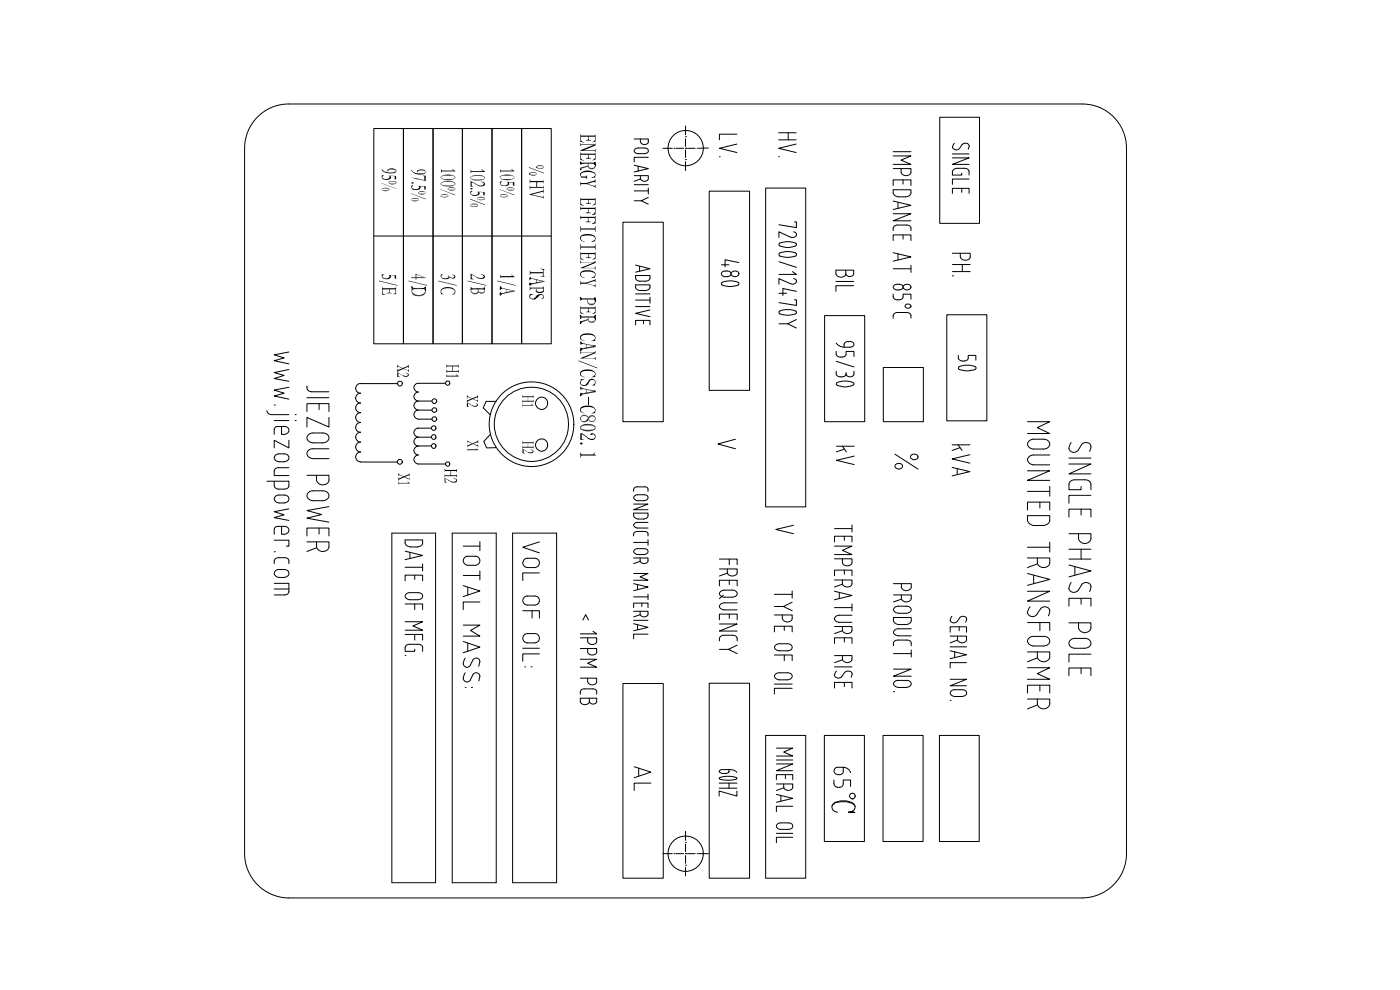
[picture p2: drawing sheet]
<svg xmlns="http://www.w3.org/2000/svg" width="297mm" height="210mm" viewBox="0 0 297 210" stroke-linecap="round" stroke-linejoin="round" font-family="sans-serif">
<g fill="none" stroke="#000" stroke-width=".21">
<path d="M55 24.4a9.2 9.2 0 0 1 6.2-2.3h168.4a9.4 9.4 0 0 1 9.4 9.4v149.6a9.4 9.4 0 0 1-9.4 9.4h-168.4a9.5 9.5 0 0 1-9.3-9.4v-149.6a9.5 9.5 0 0 1 3.1-7.1zM79.3 27.3h6.3v45.6h-6.3zM85.6 27.3h6.3v45.6h-6.3zM91.9 27.3h6.2v45.6h-6.2zM98.1 27.3h6.3v45.6h-6.3zM104.4 27.3h6.3v45.6h-6.3zM110.7 27.3h6.2v45.6h-6.2zM112.3 36.9l.1-.1zM113.8 35.5h.1M123.1 36l.1-.1zM123.1 34.3l.2 .5zM123.3 34.5v.2z"/>
<path d="M126.2 34.5v.3zM126.2 34.5l.1 .7zM134.5 29.5h3v.6a.89 .89 0 0 1-.8 .6 .89 .89 0 0 1-.8-.6v-.6M134.5 35l3 .8-3 .7M134.5 37.3h3v.6a.89 .89 0 0 1-.8 .6 .89 .89 0 0 1-.8-.6v-.6M134.5 39.2h3M134.8 31.6a4 4 0 0 1 2.3-.2 .56 .56 0 0 1 .4 .6 .56 .56 0 0 1-.4 .5 3.5 3.5 0 0 1-2.3-.1 .49 .49 0 0 1 0-.8zM135.4 35.3v1M135.9 38l-1.4 .5M137.5 33.4h-3v.9M137.5 39.9v1.3M140.6 31.5h2"/>
<path d="M143 31.5h.1M143.4 31.5h1.6M145.4 29h.1M145.4 31.5h.1M145.4 33.9h.1M145.4 26.7v1.9M145.4 29.4v1.6M145.4 31.8v1.6M145.4 34.3v1.9M145.9 31.5h1.6M147.9 31.5h.1M150.3 31.4l-2.1 .1"/>
<path d="M152.6 33.3h.2M156.3 28.5h-3.7v1.2M156.3 30.6l-3.7 .9 3.7 .9M162.4 39.9h8.5v67.6h-8.5zM165.2 29.7h3.7M165.2 28.2h3.7M165.2 33.3h.2M167.2 28.2v1.5M168.9 30.6l-3.7 .9 3.7 .9M189.5 33.1h3.8l-2.1 .9 2.1 .9h-3.8M189.5 39.4v-1.2h3.8v1.2M189.5 32.2h3.8"/>
<path d="M191.2 35.8v.7a1.12 1.12 0 0 0 1 .8 1.12 1.12 0 0 0 1.1-.8v-.7h-3.8M191.6 38.2v.9M199.4 24.9h8.4v22.5h-8.4zM202 33.5h3.6l-3.6 1.4h3.6M202 32.7h3.6M202.5 30.4a.8 .8 0 0 0-.2 1.2 .8 .8 0 0 0 1.2-.1l.6-.8 .4-.3a.77 .77 0 0 1 1.1 .6M204 36.7v.4h-2v-.7a.96 .96 0 0 1 1.1-.7h1.5a.81 .81 0 0 1 1 .7v.7M204 40v.8M205.6 38h-3.6v1.1M205.6 31l-.2 .6M79.3 50.1h37.6M112.4 59.2h.1"/>
<path d="M112.4 59l.1 .1zM112.5 58.9v.2zM112.6 59l-.1 .1zM112.6 59v.1zM132.1 47.1h8.6v42.3h-8.6zM134.5 42.6h1.5M134.5 40.5h3M134.8 58.4h3.1v.6a.86 .86 0 0 1-1 .6h-1.2a.85 .85 0 0 1-.9-.6zM134.8 56.2l3.1 .8-3.1 .7M135.7 56.5v1M137.5 41.9l-1.5 .7 1.5 .7M150.5 40.6h8.5v42.2h-8.5z"/>
<path d="M153 56.2h1.6M153.3 57.7l.5-.2a.96 .96 0 0 1 1.3 .6 1.15 1.15 0 0 1-2.1 0zM155.3 57.7a.81 .81 0 0 1 .9-.2 .81 .81 0 0 1 .5 .8 .94 .94 0 0 1-1.6-.2zM156.7 55.7l-2.9-.6v1.5M165.2 55.5l3.8 1.2M165.4 51.6a4.4 4.4 0 0 1 3.5 .1l.1 .2a2.27 2.27 0 0 1-2.3 .6l-.4-.1a.83 .83 0 0 1-1.1-.5zM165.4 53.7a4.4 4.4 0 0 1 3.5 .1l.1 .3a2.69 2.69 0 0 1-2.3 .5l-1.3-.3a.39 .39 0 0 1 0-.6zM168.1 57.6l.9 .6h-3.8M168.4 49.2a.61 .61 0 0 1 .6 .6 .72 .72 0 0 1-1.1 .5l-2.7-1.1v1.2M168.4 59.1a.52 .52 0 0 1 .6 .6 .88 .88 0 0 1-1.3 .5l-2.5-1.1v1.2M168.5 47.1h.5v1.2l-3.8-.6M177.3 57.3h3.8v.8a.89 .89 0 0 1-.8 .6 .89 .89 0 0 1-.9-.6 1.12 1.12 0 0 1-1 .7 1.12 1.12 0 0 1-1.1-.7z"/>
<path d="M177.3 59.7h3.8M179.4 57.3v.8M189.5 40.3h3.8v.6a1.04 1.04 0 0 1-1.2 .9h-1.5a1.14 1.14 0 0 1-1.1-1.5zM189.5 42.6l3.8 .9-3.8 .9M189.5 45.3h3.8l-3.8 1.5h3.8M189.5 51v-1.2h3.8v1.2M189.5 53.6l3.8 .9-3.8 .9M189.5 57h3.8M190.5 42.9v1.3M190.5 53.8v1.3M191.6 49.8v.9M193.3 48.9v-.5a.81 .81 0 0 0-1-.7h-1.9a.87 .87 0 0 0-.9 .7v.5"/>
<path d="M193.3 56.3v1.5M202 41v-1h3.6v1M202 56.1h3.8M202 58.5h.3M202 57.6h3.8M203.7 53.7v.8a1.12 1.12 0 0 0 1.1 .7 1.12 1.12 0 0 0 1-.7v-.8h-3.8M204.1 56.1v1.5M61.3 74.7l-3.1 .6 2.1 .6-2.1 .6 3.1 .7M61.3 78.4l-3.1 .6 2.1 .6-2.1 .7 3.1 .6M87.3 60.8l.2 .2zM87.6 61.1v.3zM90.1 61.1h.2z"/>
<path d="M90.1 61l.2-.1zM90.1 61.4l.2-.1zM90.2 61.6h.1zM100.1 61.1v.3zM102.6 61.1l.2 .2zM102.8 61.3l-.1 .1zM106.1 62.3l.2-.1zM106.1 62.2h.1zM106.2 61.4h.1M106.1 62.6l.1-.1zM106.1 62.4l.2 .1zM106.1 62.3l.1-.1z"/>
<path d="M106.1 61.3h.1M106.1 61.1l.1 .1zM106.1 60.8h.1M106.2 61v.2zM106.3 61v.2zM106.4 61.1v.1zM112.4 60.2h.2zM112.4 60.4h.2zM112.4 60.2l.1-.1zM123.1 63.1l.2 .4zM123.1 68.6l.1-.1zM123.1 68.2l.2 .2z"/>
<path d="M123.1 67.6l.1-.1zM123.1 66.9l.2 .5zM123.1 66.9l.1 .1zM123.1 74.4l.1-.1zM123.1 74.4l.2-.2zM123.1 72.6h.1zM123.2 68.4l-.1 .2zM123.3 72.7l.1 .2zM123.3 63.2v.3zM123.3 73.9v.3zM123.3 73.9l.1 .2zM123.4 72.8l.1 .1z"/>
<path d="M124.3 73.6h2.1M126 73.4h.3zM126.2 63.2v.3zM126.2 67.1v.3zM126.2 63.2l.1 .8zM126.2 67.1l.1 .6zM126.2 67.5l.1 .2zM126.3 66.9l-.1 .1zM134.8 60.4h3.1v.6a.91 .91 0 0 1-1 .6h-1.2a.92 .92 0 0 1-.9-1.2zM134.8 68.9v-.9h3.1v.9M134.8 62.3h3.1M134.8 63.7h3.1"/>
<path d="M134.8 65h3.1M136.5 68v.7M137.9 65.7l-3.1 .8 3.1 .7M137.9 63.1v1.2M153.1 60a4.1 4.1 0 0 1 3.6 0v.2a2.25 2.25 0 0 1-2.2 .6l-1.3-.3zM165.2 62.2h1.7M165.2 68.7h1.9M165.3 66.1a4.2 4.2 0 0 1 3.7 0l-.1 .3a3.7 3.7 0 0 1-3.6 0zM168.5 63.6h.5v1.2l-3.8-.6M169 61.8l-2.9-.6v1.5M169 67.8l-1.9 .9 1.9 .9M174.9 66.9h8.5v22.5h-8.5z"/>
<path d="M177.4 72.8a3.1 3.1 0 0 0 3.5 .7 .6 .6 0 0 0 .2-.8 .6 .6 0 0 0-.8-.2 1.02 1.02 0 0 0-1.2 .6v.5M177.4 74.5a1.13 1.13 0 0 0 .7 1.3 1.13 1.13 0 0 0 1.3-.4l.1-.9h1.7v1.1M177.4 78.7a1.13 1.13 0 0 0 .7 1.3 1.13 1.13 0 0 0 1.3-.4l.1-.3M177.4 76.6l3.8 1.2M179.5 79v.3M181.1 60.6h-3.8v1.2M181.2 78.7v.6a.89 .89 0 0 1-.9 .6 .89 .89 0 0 1-.8-.6M187.4 78h8.5v11.4h-8.5zM189.5 62.4a1.13 1.13 0 0 0 .7 1.2 1.13 1.13 0 0 0 1.3-.4l.1-.8h1.7v1.1M189.8 60.5l.5-.2a.98 .98 0 0 1 1.3 .6 1.2 1.2 0 0 1-2.1 0zM191.8 60.5a.81 .81 0 0 1 .9-.2 .81 .81 0 0 1 .5 .8 .83 .83 0 0 1-1 .4 .83 .83 0 0 1-.5-.8zM192.1 64.7a.6 .6 0 0 1 .7-.2 .6 .6 0 0 1 .4 .7 .72 .72 0 0 1-1.2-.2z"/>
<path d="M193.3 67.5v-.6a.82 .82 0 0 0-1-.6h-1.9a.88 .88 0 0 0-.9 .6v.6M200.9 66.8h8.5v22.5h-8.5zM203.3 75.4a1.12 1.12 0 0 0 .7 1.2 1.12 1.12 0 0 0 1.3-.4l.1-.8h1.6v1M203.4 77.9a4.2 4.2 0 0 1 3.7 0v.2a2.52 2.52 0 0 1-2.3 .5l-1.3-.2-.2-.3zM56.6 87.1a1 1 0 0 0 1 .9h3.7M58.2 85.9h.2M58.2 89.2h3.1M58.5 96.5a2.39 2.39 0 0 1 2.7 .3 .87 .87 0 0 1-.9 1.1h-1.1a.83 .83 0 0 1-.9-.4 .83 .83 0 0 1 .2-1zM59.7 90.5v1.6a1.06 1.06 0 0 0 1.1-.1 1.06 1.06 0 0 0 .4-1l-.2-.3a3.6 3.6 0 0 0-2.6-.1l-.2 .5v1M61.3 82.1l-3.1 .6 2.1 .7-2.1 .6 3.1 .7M61.3 93.4v1.6l-3.1-1.6v1.6M61.3 99.2h-2.2a.8 .8 0 0 0-.9 .7v1h3.1"/>
<path d="M62.6 88h.2M62.6 89.2h.2M65.1 81.9a.97 .97 0 0 0 1 1.2h3.7M65.1 87.3v-1.7h4.7v1.7M65.1 84.4h4.7M65.4 92.3l.6-.4 2.5-.1a1.07 1.07 0 0 1 1.3 1.1 1.07 1.07 0 0 1-1.3 1h-2.1a1.07 1.07 0 0 1-1.1-.5 1.07 1.07 0 0 1 .1-1.1zM67.7 85.6v1.3M69.8 88.6v2l-4.7-2v2M69.8 95.2h-3.4a1.06 1.06 0 0 0-1.3 1 1.06 1.06 0 0 0 1.3 1.1h3.4M76.5 81.4h7.8M76.5 98h7.8M76.5 81.3a1.05 1.05 0 0 0-1 1.1 1.05 1.05 0 0 0 1 1"/>
<path d="M76.5 87.5a1.05 1.05 0 0 0-1 1.1 1.05 1.05 0 0 0 1 1 1.03 1.03 0 0 0-1 1 1.03 1.03 0 0 0 1 1.1 1.05 1.05 0 0 0-1 1 1.05 1.05 0 0 0 1 1.1 1.05 1.05 0 0 0-1 1 1.05 1.05 0 0 0 1 1.1 1.05 1.05 0 0 0-1 1 1.05 1.05 0 0 0 1 1.1M76.5 83.4a1.05 1.05 0 0 0-1 1 1.05 1.05 0 0 0 1 1.1M76.5 85.5a1.05 1.05 0 0 0-1 1 1.05 1.05 0 0 0 1 1.1M88.6 94.6h2.9M88.6 92.7h2.9M88.6 90.8h2.9M88.8 85.1a.96 .96 0 0 0-1 .9 .96 .96 0 0 0 1 1M88.8 87a.96 .96 0 0 0-1 1 .96 .96 0 0 0 1 .9h2.8M88.8 90.8a.96 .96 0 0 0-1 1 .96 .96 0 0 0 1 .9 .96 .96 0 0 0-1 1 .96 .96 0 0 0 1 1 .93 .93 0 0 0-1 .9 .93 .93 0 0 0 1 .9 .96 .96 0 0 0-1 1 .96 .96 0 0 0 1 .9h5.7M88.8 87h2.8M88.8 85.1h2.8M94.5 81.3h-5.7a.93 .93 0 0 0-1 .9 .93 .93 0 0 0 1 1 .96 .96 0 0 0-1 .9 .96 .96 0 0 0 1 1"/>
<path d="M104 92.1l-1.4 1.5 .6 1.4h2.1M105.2 85.1h-2.1l-.6 1.4 1.5 1.5M123.1 83.9h.1zM123.1 83.9l.2-.1zM123.1 82.1h.1zM123.3 83.5v.3zM123.3 83.5l.1 .2zM123.4 82.3l.1 .2zM124.3 83.2h2.1M126 83l.3-.1zM156 93.2l-3.7 1 3.7 1M177.5 94.7h3.7"/>
<path d="M177.5 81.3a4 4 0 0 1 3.6 0l.1 .1a2.45 2.45 0 0 1-2.4 .6h-.4a1.01 1.01 0 0 1-1-.6zM178.7 94.7l.8 1.2M179.1 95.3l-1.6 .6M181.2 96.8l-3.7 .8 3.7 .9M189.8 96.3l4.9 3.2M190.1 98.5l.3-.2a.66 .66 0 0 1 .8 .1 .66 .66 0 0 1 .1 .9 .79 .79 0 0 1-.9 .1 .79 .79 0 0 1-.5-.7zM193.4 96.5a.8 .8 0 0 1 .9-.1 .8 .8 0 0 1 .4 .7 .8 .8 0 0 1-.9 .4 .8 .8 0 0 1-.6-.8zM202 99.1l3.8 .9-3.8 .9M202 94.4h3.8M203.1 99.4v1.2M203.2 94.4l.9 1.2M203.7 95l-1.7 .6"/>
<path d="M205.8 96.5l-3.8 .8 3.8 .9M218 89.4h4.7l-2.6 1.3 2.6 1.3h-4.7M218 99.9h4.7l-4.7 2h4.7M218.3 93.6l.6-.4h2.5a1.07 1.07 0 0 1 1.3 1 1.07 1.07 0 0 1-1.3 1.1h-2.1a1.06 1.06 0 0 1-1.1-.5 1.06 1.06 0 0 1 .1-1.2zM222.7 96.5h-3.4a1.03 1.03 0 0 0-1.3 .8 1.03 1.03 0 0 0 .9 1.2l3.8 .1M226.8 98.4h4.6l-4.6 2.1h4.6M226.8 97.2h4.6M227.2 93.9l-.1 .2a1.08 1.08 0 0 0 .1 1.7 1.08 1.08 0 0 0 1.5-.3l.8-1.2a1.11 1.11 0 0 1 1.6-.2 1.11 1.11 0 0 1 0 1.6M56.6 102.1h4.7v.9a.81 .81 0 0 1-.9 .8h-1.3a.9 .9 0 0 1-.9-.8v-.9M58.2 114.6h3.1v1.2h-.6M58.2 117h.2M58.5 105.2a2.41 2.41 0 0 1 2.7 .3 .87 .87 0 0 1-.9 1.2h-1.1a.84 .84 0 0 1-.9-.5 .84 .84 0 0 1 .2-1z"/>
<path d="M59.7 111.7v1.6a1.22 1.22 0 0 0 1.6-.8 .88 .88 0 0 0-1-.8h-1.3a.72 .72 0 0 0-.8 .6v1M61.3 107.9l-3.1 .6 2.1 .7-2.1 .6 3.1 .6M61.3 119.6v-.6a.78 .78 0 0 0-.9-.7h-1.3a.85 .85 0 0 0-.9 .7v.6M65.1 100.8h4.7v1a1.36 1.36 0 0 1-1.3 1.1 1.36 1.36 0 0 1-1.3-1.1v-1M65.1 113.7v-1.7h4.7v1.7M65.4 104.5l.6-.3 2.5-.1a1.07 1.07 0 0 1 1.3 1.1 1.07 1.07 0 0 1-1.3 1h-2.1a1.07 1.07 0 0 1-1.1-.5 1.07 1.07 0 0 1 .1-1.2zM67.2 114.9v1.1a1.36 1.36 0 0 0 1.3 1 1.36 1.36 0 0 0 1.3-1v-1.1h-4.7M67.2 116.2l-2.1 .8M67.7 112v1.3M69.8 107.5l-4.7 .8 3.1 .8-3.1 .8 4.7 .9M83.1 113.1h9.3v74.1h-9.3zM85.9 114.5h3.8v.7a1.05 1.05 0 0 1-1.2 .8h-1.4a1.16 1.16 0 0 1-1.2-1.5z"/>
<path d="M85.9 116.9l3.8 .9-3.8 .9M87 117.2v1.2M89.7 119.6v1.5M95.9 113.1h9.4v74.1h-9.4zM98.3 115.8h3.5M98.6 118.2a3.5 3.5 0 0 1 2.5-.2 .97 .97 0 0 1 .7 1.1 .97 .97 0 0 1-1 .8h-1.6a.98 .98 0 0 1-.8-.6 .98 .98 0 0 1 .2-1.1zM101.8 114.9v1.9M108.7 113.1h9.4v74.1h-9.4zM111.2 118.7a3 3 0 0 1 2.5-.2 .99 .99 0 0 1 .7 1.1 .99 .99 0 0 1-1 .8h-1.5a.99 .99 0 0 1-.9-.6 .99 .99 0 0 1 .2-1.1zM114.4 114.9l-3.5 1.2 3.5 1.2M134.4 106.9h3.1l-3.1 1.2h3.1M134.4 118.4h3.1v.6a.89 .89 0 0 1-.9 .6 .89 .89 0 0 1-.8-.6v-.6"/>
<path d="M134.4 115.1h3.1M134.4 108.8h3.1v.6a.84 .84 0 0 1-.9 .7h-1.2a1.01 1.01 0 0 1-1-1.3zM134.7 105.1a3.7 3.7 0 0 1 2.3-.1 .63 .63 0 0 1 .5 .8 .63 .63 0 0 1-.9 .4h-1.3a.63 .63 0 0 1-.7-.3 .63 .63 0 0 1 .1-.8zM134.7 116.5a3.7 3.7 0 0 1 2.3-.1 .63 .63 0 0 1 .5 .8 .63 .63 0 0 1-.9 .4h-1.3a.63 .63 0 0 1-.7-.3 .63 .63 0 0 1 .1-.8zM135.8 119.1l-1.4 .5M137.5 104.2v-.4a.6 .6 0 0 0-.8-.5h-1.5a.72 .72 0 0 0-.8 .9M137.5 110.8h-2.2a.63 .63 0 0 0-.9 .6 .63 .63 0 0 0 .9 .6h2.2M137.5 113.7v-.4a.62 .62 0 0 0-.8-.6h-1.5a.75 .75 0 0 0-.8 1M137.5 114.5v1.2M152.6 118.6h3.8v1.2M154.7 118.6v1.2M168.4 111.4l-3.8 .9 3.8 .9"/>
<path d="M177 114.9v-1.2h3.7v1.2M177 115.8h3.7l-2 .9 2 .9h-3.7M177 112.1h3.7M178.7 118.5v.8a1.08 1.08 0 0 0 1 .7 1.08 1.08 0 0 0 1-.7v-.8h-3.7M179.1 113.7v.9M180.7 111.4v1.5M218 109.4h4.7v.9a1.3 1.3 0 0 1-1.4 1.2h-1.9a1.46 1.46 0 0 1-1.4-1.2zM218 108.2v-1.7h4.7v1.7M218 118.4h4.7v1a1.36 1.36 0 0 1-1.3 1 1.36 1.36 0 0 1-1.3-1v-1M218 104.2h4.7M218 116.1h4.7M220.1 119.6l-2.1 .8"/>
<path d="M220.6 106.5v1.3M222.7 103.2v2M222.7 115v2.1M226.8 118.6h4.6M226.8 109.7v-1.7h4.6v1.7M226.8 113.2h4.6v1a1.34 1.34 0 0 1-1.3 1.1 1.34 1.34 0 0 1-1.3-1.1v-1M226.8 119.9l4.6 1.2-4.6 1.3M226.8 116.5h4.6M229.3 103.2v.7h-2.5v-1.1a1.11 1.11 0 0 1 1.2-1h2.1a1.15 1.15 0 0 1 1.3 1v1.1M229.3 108v1.3M229.3 116.5v2.1M231.4 105.1h-4.6v1.6"/>
<path d="M58.2 123.7h3.1v1.8a.8 .8 0 0 1-.9 .7h-2.2M58.2 124.9h3.1M58.5 121a2.42 2.42 0 0 1 2.7 .3 .87 .87 0 0 1-.9 1.2h-1.1a.84 .84 0 0 1-.9-.5 .84 .84 0 0 1 .2-1zM85.9 123.2v-1.2h3.8v1.2M85.9 128.1h3.8v1.2M85.9 131.9h3.8l-2.1 .9 2.1 .9h-3.8M85.9 134.6h3.8v1.2M85.9 120.3h3.8M85.9 139.1h.2M86.3 125.9a4.7 4.7 0 0 1 2.8-.1 .76 .76 0 0 1 .5 .9 .76 .76 0 0 1-1 .5h-1.6a.75 .75 0 0 1-.9-.3 .75 .75 0 0 1 .2-1zM88 137.7v.5h-2.1v-.8a.86 .86 0 0 1 1.1-.7h1.6a.81 .81 0 0 1 1.1 .7v.8M88 122v.9"/>
<path d="M88 128.1v1.2M88 134.6v1.2M98.3 124.2l3.5 1.2-3.5 1.2M98.3 132.6h3.5l-2 1.1 2 1.2h-3.5M98.3 136.1l3.5 1.2-3.5 1.2M98.3 122.1h3.5M98.7 139.6l-.3 .5a.83 .83 0 0 0 .2 1.3 .83 .83 0 0 0 1.2-.3l.5-1.1a.8 .8 0 0 1 .9-.4 .8 .8 0 0 1 .6 .8l-.2 .9M99.2 124.6v1.6M99.2 136.4v1.7M101.8 127.7h-3.5v1.6M101.8 121.1v1.9M110.9 129.5h3.5v1.6"/>
<path d="M110.9 137.5h3.5M111.2 126.7a3.4 3.4 0 0 1 2.6-.2 .97 .97 0 0 1 .6 1.1 .97 .97 0 0 1-1 .8h-1.5a.97 .97 0 0 1-.9-.7 .97 .97 0 0 1 .2-1zM111.2 134.7a3 3 0 0 1 2.5-.3 .99 .99 0 0 1 .7 1.2 .99 .99 0 0 1-1 .8h-1.5a.99 .99 0 0 1-.9-.7 .99 .99 0 0 1 .2-1zM112.9 129.5v1.6M114.4 121.5h-3.5v1.6M114.4 138.7h-3.5v1.6M123.1 135.3h3.5v.7a1 1 0 0 1-1 .7 1 1 0 0 1-.9-.7v-.7M123.1 139.8h3.5l-1.9 .9 1.9 .8h-3.5M123.6 131.5l.6-1.1 .6 1.1M124.7 137.6v.7a1.03 1.03 0 0 0 .9 .6 1.03 1.03 0 0 0 1-.6v-.7h-3.5M125.8 133.9l.8 .6h-3.5M134.4 121.6h3.1l-1.7 .8 1.7 .7h-3.1"/>
<path d="M134.4 123.8l3.1 .7-3.1 .8M134.4 128.9v-1h3.1v1M134.4 129.7h3.1v.6a.89 .89 0 0 1-.9 .6 .89 .89 0 0 1-.8-.6v-.6M134.4 132.3l3.1 .8-3.1 .7M134.4 126.6h3.1M134.4 131.6h3.1M135.3 124v1.1M135.3 132.5v1.1M135.8 130.4l-1.4 .5M136.2 127.9v.8M137.5 134.5h-3.1v1M137.5 126v1.2"/>
<path d="M152.6 137.7h1.9M152.6 124.3v-1.2h3.8v1.2M152.6 131.5v-1.2h3.8v1.2M152.6 132.4h3.8l-3.8 1.5h3.8M152.6 136a.92 .92 0 0 1 1-1.2h1.8a.89 .89 0 0 1 1 1.2M153 125.4a4.6 4.6 0 0 1 2.7-.2 .69 .69 0 0 1 .7 .7 .69 .69 0 0 1-.7 .7 4.3 4.3 0 0 1-2.7-.1l-.4-.5zM153.5 126.3l-.9 .7M154.3 120.7v.8a1.12 1.12 0 0 0 1 .7 1.12 1.12 0 0 0 1.1-.7v-.8h-3.8M154.3 121.6l-1.7 .6M154.7 123.1v.9M154.7 130.3v.9M156.4 127.9h-2.7a.8 .8 0 0 0-1.1 .7 .8 .8 0 0 0 1.1 .8h2.7"/>
<path d="M156.4 136.8l-1.9 .9 1.9 .9M164.3 134v-1.2h3.8v1.2M164.3 138.9h3.8v1.2M164.3 126.1h3.8M164.3 128.7h1.9M164.6 136.8a4.5 4.5 0 0 1 2.8-.2 .75 .75 0 0 1 .6 .9 .75 .75 0 0 1-1 .5h-1.6a.74 .74 0 0 1-.9-.3 .74 .74 0 0 1 .1-.9zM166 130.4v.8a1.09 1.09 0 0 0 1 .7 1.09 1.09 0 0 0 1.1-.7v-.8h-3.8M166.4 132.8v.9M166.4 138.9v1.2M168.1 127.8l-1.9 .9 1.9 .8M168.1 125.4v1.5M177 122.1v-1.2h3.7v1.2"/>
<path d="M177 125.4l3.7 .9-3.7 .9M177 136.5v-1.2h3.7v1.2M177 128.9h3.7M178.1 125.7v1.3M178.7 123v.8a1.08 1.08 0 0 0 1 .7 1.08 1.08 0 0 0 1-.7v-.8h-3.7M178.7 132.9v.8a1.08 1.08 0 0 0 1 .7 1.08 1.08 0 0 0 1-.7v-.8h-3.7M178.7 139.1v.7a1.05 1.05 0 0 0 1 .8 1.05 1.05 0 0 0 1-.8v-.7h-3.7M178.7 123.9l-1.7 .6M178.7 133.8l-1.7 .6M178.7 140l-1.7 .6M179.1 120.9v.9M179.1 135.3v.9"/>
<path d="M180.7 130.5h-2.6a.78 .78 0 0 0-1.1 .8 .78 .78 0 0 0 1.1 .7h2.6M180.7 128.1v1.5M189.5 123.8h3.8v.7a1.09 1.09 0 0 1-1 .8 1.09 1.09 0 0 1-1.1-.8v-.7M189.5 137v-.6a.86 .86 0 0 1 1-.6h1.9a.79 .79 0 0 1 .9 .6v.6M189.5 138.6h3.8M189.5 131h3.8v.6a1.04 1.04 0 0 1-1.1 .9h-1.5a1.16 1.16 0 0 1-1.2-1.5zM189.9 128.8a4.9 4.9 0 0 1 2.8-.2 .69 .69 0 0 1 .6 .7 .69 .69 0 0 1-.6 .7 4.1 4.1 0 0 1-2.8-.2l-.4-.4zM191.2 126.2v.7a1.09 1.09 0 0 0 1.1 .8 1.09 1.09 0 0 0 1-.8v-.7h-3.8M191.2 127.1l-1.7 .6M193.3 133.4h-2.7a.74 .74 0 0 0-1 .5 .74 .74 0 0 0 .6 .9l3.1 .1M193.3 137.9v1.5M201.6 134.1v-1.1h3.4v1.1"/>
<path d="M201.6 138l3.4 .9-3.4 .8M201.6 137.2h3.4M201.9 130.7a.8 .8 0 0 0-.1 1.3 .8 .8 0 0 0 1.3-.2l.5-.8a.85 .85 0 0 1 1.4 .3M202.5 138.3v1.2M203.1 134.9v.8a1 1 0 0 0 1 .7 1 1 0 0 0 .9-.7v-.8h-3.4M203.1 135.8l-1.5 .6M203.5 133v.8M205.1 131.3l-.2 .7M218 121.6l4.7 1.3-4.7 1.3M218 125.4h4.7l-4.7 2.1h4.7M218 132.1h4.7v1.6M218 138.3h4.7v1.1a1.36 1.36 0 0 1-1.3 1 1.36 1.36 0 0 1-1.3-1v-1.1"/>
<path d="M218.3 135.4l.6-.4h2.5a1.05 1.05 0 0 1 1.3 1 1.05 1.05 0 0 1-1.3 1h-2.1a1.05 1.05 0 0 1-1.1-.5 1.05 1.05 0 0 1 .1-1.1zM218.5 128.7l-.2 .3a1.06 1.06 0 0 0 .1 1.6 1.06 1.06 0 0 0 1.5-.3l.8-1.1a1.11 1.11 0 0 1 1.7-.3 1.11 1.11 0 0 1 0 1.7M219.3 122v1.8M220.1 139.5l-2.1 .9M220.6 132.1v1.6M226.8 128.6v-1.7h4.6v1.7M227 135.8l.6-.3 2.5-.1a1.07 1.07 0 0 1 1.3 1.1 1.07 1.07 0 0 1-1.3 1h-2.1a1.06 1.06 0 0 1-1-.5 1.06 1.06 0 0 1 0-1.2zM227.2 123.6l-.1 .2a1.09 1.09 0 0 0 0 1.7 1.09 1.09 0 0 0 1.6-.3l.8-1.2a1.11 1.11 0 0 1 1.6-.2 1.11 1.11 0 0 1 0 1.7M228 120.2v1.8M228.8 132.1v1a1.34 1.34 0 0 0 1.3 1.1 1.34 1.34 0 0 0 1.3-1.1v-1h-4.6M229.3 126.9v1.3M231.4 138.8h-4.6v1.6"/>
<path d="M98.7 142.7l-.3 .6a.85 .85 0 0 0 .2 1.2 .85 .85 0 0 0 1.2-.2l.5-1.2a.8 .8 0 0 1 .9-.4 .8 .8 0 0 1 .6 .8l-.2 1M98.7 145.8h.2M100 145.8h.2M111.3 141.5h.2M112.6 141.5h.3M123.1 148.1h3.5v.7a.83 .83 0 0 1-.8 .6 .83 .83 0 0 1-.8-.6 1.03 1.03 0 0 1-.9 .7 1.03 1.03 0 0 1-1-.7zM124.7 143.9v.7a1 1 0 0 0 .9 .7 1 1 0 0 0 1-.7v-.7h-3.5M125 148.1v.7M126.6 147.3v-.5a.68 .68 0 0 0-.9-.7h-1.8a.74 .74 0 0 0-.8 .7v.5M132.1 145h8.6v41.3h-8.6zM150.5 144.9h8.5v41.4h-8.5zM162.4 156h8.5v30.3h-8.5z"/>
<path d="M164.3 145.1h3.8M164.4 143.1l.2-.2a5.2 5.2 0 0 1 2.8-.1 .69 .69 0 0 1 .7 .6 .69 .69 0 0 1-.7 .7 3.9 3.9 0 0 1-2.8-.1l-.3-.6zM164.7 158.7h3.5l-1.9 .8 1.9 .9h-3.5M168.1 146h-3.8v1.2M174.9 156h8.5v22.5h-8.5zM177 145.9v-1.2h3.7v1.2M177 141.5h3.7M177.5 142.4a.84 .84 0 0 0-.2 1.3 .84 .84 0 0 0 1.3-.2l.6-.8a.93 .93 0 0 1 1.5 .3M179.1 144.7v.9M180.8 143l-.2 .7M187.3 156h8.5v22.5h-8.5zM189.5 141.9h3.8l-3.8 1.5h3.8"/>
<path d="M189.5 146.7h.3M189.9 144.5a5.8 5.8 0 0 1 2.8-.1 .69 .69 0 0 1 .6 .6 .69 .69 0 0 1-.6 .7 3.7 3.7 0 0 1-2.8-.1 .58 .58 0 0 1-.4-.6 .58 .58 0 0 1 .4-.5zM199.3 156h8.4v22.5h-8.4zM201.6 144.1h3.4l-3.4 1.4h3.4M201.6 148.6h.2M201.9 146.5a4.4 4.4 0 0 1 2.6-.2 .66 .66 0 0 1 .5 .7 .66 .66 0 0 1-.5 .7 3.3 3.3 0 0 1-2.6-.2 .56 .56 0 0 1 0-1zM205 140.6h-3.4v1.1M218 141.6h4.7l-2.6 1.3 2.6 1.2h-4.7M218 147v-1.7h4.7v1.7M220.1 148.3v1a1.34 1.34 0 0 0 1.3 1.1 1.34 1.34 0 0 0 1.3-1.1v-1h-4.7M220.1 149.5l-2.1 .9M220.6 145.3v1.3"/>
<path d="M226.8 143.3v-1.6h4.6v1.6M229.3 141.7v1.2M134.5 162.6l3.6 1.2-3.6 1.2M135.5 162.9v1.7M138.1 166.1h-3.6v1.6M145.4 178.7h.1M145.4 176.4v1.9M145.4 179v1.7M152.6 167.2h3.7M152.6 166.1h3.7M152.7 163.5a2.27 2.27 0 0 1 1.9-.3l.1 .5a1.51 1.51 0 0 1-1.9 .2l-.2-.2zM152.7 165a5.9 5.9 0 0 1 3.6 0v.1a2.95 2.95 0 0 1-2.3 .4l-.4-.1a.92 .92 0 0 1-1-.3z"/>
<path d="M154.6 163.2l.9 .1 .8 .5M154.6 166.1v1.1M156.3 167.8v1.1l-3.7-1.1v1.1M164.7 162h3.5l-3.5 1.5h3.5M164.7 165.4v-1.1h3.5v1.1M164.7 168.5l3.5 .8-3.5 .9M164.7 161.2h3.5M164.7 176.8h3.5M165 174.7a4.8 4.8 0 0 1 2.6-.1 .7 .7 0 0 1 .5 .9 .7 .7 0 0 1-.9 .4h-1.5a.7 .7 0 0 1-.9-.3 .7 .7 0 0 1 .2-.9zM165.7 168.7v1.2M166.3 166.3v.7a1 1 0 0 0 .9 .7 1 1 0 0 0 1-.7v-.7h-3.5M166.3 167.1l-1.6 .6"/>
<path d="M166.6 164.3v.9M168.2 171h-3.5v1.2M168.2 177.6h-3.5v1.1M176.5 171a1.86 1.86 0 0 1 1.8-.9 2.77 2.77 0 0 1 3.1 .9M176.9 165.5v.7a1.01 1.01 0 0 0 1 .8 1.01 1.01 0 0 0 1-.8v-.7h1.5v1.3M177.2 163l.5-.2h1.2v.8a.98 .98 0 0 1-1.1 .7 .98 .98 0 0 1-.8-1.1zM178.9 162.8a1.62 1.62 0 0 1 1.5 1.1M180.7 172.2l-.7 .1h1.3l-.6-.1a1.08 1.08 0 0 0 .7-1.3 1.08 1.08 0 0 0-1.2-.8 3.7 3.7 0 0 0-3.5 .4 1.07 1.07 0 0 0-.1 1.2 1.07 1.07 0 0 0 1.1 .6M180.8 169.5h.1M140.6 181.1h2M143 181.1h.1M143.4 181.1h1.6"/>
<path d="M145.4 181.1h.1M145.4 183.5h.1M145.4 181.5v1.6M145.4 184v1.8M145.9 181.1h1.6M147.9 181.1h.1M148.2 181.1h2.1"/>
<circle cx="145.5" cy="31.4" r="3.7"/>
<circle cx="84.8" cy="98" r=".52"/>
<circle cx="84.8" cy="81.4" r=".51"/>
<circle cx="92" cy="94.6" r=".48"/>
<circle cx="92" cy="92.7" r=".48"/>
<circle cx="92" cy="90.8" r=".48"/>
<circle cx="92.1" cy="85.1" r=".5"/>
<circle cx="92.2" cy="87" r=".49"/>
<circle cx="92.2" cy="88.9" r=".49"/>
<circle cx="95" cy="98.4" r=".44"/>
<circle cx="95" cy="81.3" r=".44"/>
<circle cx="112.7" cy="90" r="7.9"/>
<circle cx="112.8" cy="90" r="9"/>
<circle cx="114.9" cy="85.6" r="1.28"/>
<circle cx="114.9" cy="94.4" r="1.28"/>
<circle cx="180.8" cy="168.8" r=".58"/>
<circle cx="145.5" cy="181.1" r="3.7"/>
</g>
<g fill="#000">
<path d="M80.9 38.8l3.2 1.3zM81.1 40h.1zM81.1 40h.1l-.1 .1zM81.2 40l.4-.2zM81.2 40l.4-.2v.2zM81.2 40h.4zM81.6 39.8h.2l-.1 .2zM81.6 39.8l.1 .2zM81.8 39.8l.1 .2h-.2zM81.8 39.8h.1v.2zM81.9 39.8l.3 .1-.1 .1zM81.9 39.8l.2 .2h-.2z"/>
<path d="M82.2 39.9h.2l-.2 .1zM82.2 39.9l-.1 .1zM81 35.8a2.32 2.32 0 0 0 3 .4 1.23 1.23 0 0 0-1.6 0l-.2 .1a.66 .66 0 0 1 .9-.6l.8 .2 .2 .5a2.4 2.4 0 0 1-2.8 0l-.3-.3zM82.4 39.9l-.2 .1zM82.5 38.5l.1 .1h-.1zM82.5 38.6h.1zM82.5 38.8v.1zM82.5 38.6v.2zM82.5 38.5l.2 .1zM82.6 38.9h.1v.1zM82.6 38.9l.1 .1zM82.7 38.9v.1z"/>
<path d="M82.7 38.5l.1 .1zM82.8 38.5l.3-.1zM82.8 38.5h.2l-.2 .1zM83 38.9h.2v.2zM83 38.9l.2 .2h-.1zM82.7 39l.4 .1zM82.8 38.9h.2l.1 .2zM83.1 38.4h.1v.1zM83.1 38.4l.1 .1h-.2zM83.2 38.4l.2 .1h-.2zM83.2 38.4h.2v.1zM83.2 38.9l.2 .2h-.2z"/>
<path d="M83.2 38.9h.2v.2zM83.4 38.4l.3 .1v.1zM83.4 38.4l.3 .2-.3-.1zM81 37.3l.2-.2 .2 .2a.33 .33 0 0 0-.3 .3 .33 .33 0 0 0 .4 .3 .77 .77 0 0 0 1.2-.5l-.2-.1h1.5l.1 .7h-.4v-.6l-.9-.1 .2 .3a.88 .88 0 0 1-1.2 .6 .72 .72 0 0 1-.8-.9zM83.7 38.9l.1 .1zM83.7 38.9l.1 .1-.1 .1zM83.4 38.9l.3 .2h-.3zM83.4 38.9h.3v.2zM83.7 38.5h.1l-.1 .1zM83.7 38.5v.1zM83.7 38.6l.1-.1zM83.8 38.5h.2l-.2 .1z"/>
<path d="M84 38.8h.1zM83.8 38.9h.2zM84 38.5l.1 .1-.1 .1zM83.8 38.6l.2-.1v.2zM83.9 38.9l.2-.1zM84.1 38.6l-.1 .2zM84 38.7l.1-.1zM87.2 36.1l.1-.1 .1 .2a2.96 2.96 0 0 0 2.9 .3 .92 .92 0 0 0-1.4-.3h-.2l-.1 .3-.1-.1a1.1 1.1 0 0 1 1.7-.2l.1 .4a2.19 2.19 0 0 1-3.1-.5zM87.3 37.7l2.7 .5v-.8l-.3-.1h.6v1.1zM93.5 37.6h.1l-.1 .1zM93.5 37.7l.1-.1zM93.5 38.9h.1l-.1 .2z"/>
<path d="M93.5 39.1l.1-.2zM93.5 35.9l.3 .3h2.4l-.3-.4 .7 .6h-2.8l-.3 .2zM93.6 37.4l-.1 .2zM93.5 37.5l.1-.1-.1 .2zM93.5 37.5l.2-.2zM93.6 38.8l-.1 .1zM93.5 38.8h.1l-.1 .1zM93.5 38.8l.2-.2zM93.5 37.7l.2 .2zM93.6 37.7l.2 .2zM93.7 37.3h.6zM93.7 37.3h.6l-.7 .1z"/>
<path d="M93.5 39.1l.2 .2zM93.6 39.1l.1 .2zM93.7 38.6h.6zM93.7 38.6h.6l-.7 .2zM93.8 37.9l.2 .1zM93.8 39.2l.2 .2zM94 37.9l.1 .2zM94.1 37.1l.9-.1zM94.1 37.1l.9-.1v.3zM94.1 37.1l.9 .2zM94 39.2l.1 .3zM94 39.2l.1 .1v.2z"/>
<path d="M94.1 38.5l.9-.1zM94.1 38.5l.9-.1v.2zM94.1 38.5l.9 .1zM94 37.2l.3 .1zM94 38.6l.1-.1 .2 .1zM94.7 38h.3v.2zM94.7 38l.3 .2h-.3zM94.7 39.4h.3v.1zM94.7 39.4l.3 .1h-.3zM94.1 38l.6 .2-.6-.1zM94.1 38h.6v.2zM94.1 39.3l.6 .2h-.6z"/>
<path d="M94.1 39.3l.6 .1v.1zM95.1 39.9l.1-.1v.2zM95.1 39.9l.1 .1zM95.3 39.8l.3-.1v.2zM95.3 39.8l.3 .1zM95.2 39.8l.1 .1-.1 .1zM95.2 39.8l.1 .1zM95 38l.4 .2h-.4zM95 38h.4v.2zM95 37l.4 .3h-.4zM95 37h.4v.3zM95.4 37l.5 .1v.2z"/>
<path d="M95.4 37l.5 .3h-.5zM95 39.4l.4 .1h-.4zM95 39.4h.4v.1zM95 38.4l.4 .2h-.4zM95 38.4h.4v.2zM95.4 38.4l.5 .1v.1zM95.4 38.4l.5 .2h-.5zM95.6 39.7h.2v.2zM95.6 39.7l.2 .2h-.2zM95.8 39.7l.1 .2zM95.8 39.7h.1v.2zM95.9 38h.3z"/>
<path d="M95.9 38h.3l-.3 .1zM95.4 38l.5 .1-.5 .1zM95.4 38h.5v.1zM95.9 37.1l.3 .1-.1 .1zM95.9 37.1l.2 .2zM95.9 39.3l.3 .1zM95.9 39.3l.3 .1-.3 .1zM95.4 39.4l.5 .1h-.5zM95.4 39.4l.5-.1v.2zM95.9 38.5h.3l-.1 .1zM95.9 38.5l.2 .1h-.2zM95.9 39.7l.3 .1v.1z"/>
<path d="M95.9 39.7l.3 .2h-.3zM96.2 39.8h.2zM96.2 39.8l.1 .1h-.1zM96.2 37.2l.1 .2-.2-.1zM96.2 37.2l.2 .1zM96.2 38.5l.1 .2-.2-.1zM96.2 38.5l.2 .1zM96.1 37.9h.3l-.2 .1zM96.1 37.9h.3zM96.4 37.3l.2 .2zM96.4 37.3l.1 .2zM96.1 39.2l.3 .1z"/>
<path d="M96.4 38.6l.2 .2-.1 .1zM96.4 38.6l.1 .3zM96.3 39.9l.1 .1zM96.4 39.8l.1 .1zM96.5 37.6h.1l-.1 .1zM96.5 37.7l.1-.1zM96.5 38.9h.1l-.1 .2zM96.5 39.1l.1-.2zM96.5 39.9l.1 .1zM96.5 39.9v.1zM96.3 37.9l.3-.2zM96.6 37.5l-.1 .1z"/>
<path d="M96.5 37.5h.1l-.1 .1zM96.3 39.2l.3-.1zM96.6 38.8l-.1 .1zM96.5 38.9l.1-.1zM99.8 37.7h.1l-.1 .1zM99.8 37.8l.1-.1zM99.8 36l.3 .3h2.4l-.4-.4h.1l.7 .6h-2.8l-.3 .2zM99.8 38.4l.9 .4a1.49 1.49 0 0 0 1.8 .4l.1-.3-.6-.3a.59 .59 0 0 1 .6 .1 .59 .59 0 0 1 .2 .7 1.75 1.75 0 0 1-2.1-.5l-.6-.3v.8l.3 .2h-.6zM99.9 37.5l-.1 .2zM99.8 37.6l.1-.1-.1 .2zM99.8 37.6l.2-.2zM99.8 37.8l.2 .2z"/>
<path d="M99.9 37.8l.1 .2zM100 37.4l.6-.1zM100 37.4l.6-.1-.7 .2zM100.1 38h.1v.1zM100.1 38l.1 .1zM100.2 38l.2 .2-.2-.1zM100.2 38h.2v.2zM100.4 37.2l.9-.1zM100.4 37.2l.9-.1v.2zM100.4 37.2l.9 .1zM100.2 37.3l.2-.1 .2 .1zM101 38.1h.3v.2z"/>
<path d="M101 38.1l.3 .2h-.3zM100.4 38l.6 .3-.6-.1zM100.4 38l.6 .1v.2zM101.3 38.1l.3 .2h-.3zM101.3 38.1h.4l-.1 .2zM101.6 37.1l.6 .1v.2zM101.6 37.1l.6 .3-.5-.1zM101.3 37.1l.4 .2h-.4zM101.3 37.1h.3l.1 .2zM102.2 38h.2v.1zM102.2 38l.2 .1-.2 .1zM101.7 38.1l.5 .1-.6 .1z"/>
<path d="M101.7 38.1l.5-.1v.2zM102.2 37.2l.2 .2zM102.2 37.2l.2 .2h-.2zM102.4 37.3l.2 .1zM102.4 38h.2l-.2 .1zM102.4 38h.2zM102.6 37.4l.3 .2h-.1zM102.6 37.4l.2 .2zM102.8 37.7h.1l-.1 .1zM102.8 37.8l.1-.1zM102.6 38l.3-.2zM102.9 37.6l-.1 .1z"/>
<path d="M102.8 37.6h.1zM106.1 37.6v.1zM106.1 35.9l.3 .3h2.3l-.3-.4 .7 .6h-2.8l-.2 .2zM106.1 37.4v.2zM106.1 37.4l.1-.1zM106.1 37.7l.1 .2zM106.1 37.7l.2 .2zM106.2 37.3h.6zM106.2 37.3h.6l-.7 .1zM106.3 37.9l.2 .1zM106.5 37.9l.2 .2zM106.7 37.1l.9-.1z"/>
<path d="M106.7 37.1l.9-.1v.3zM106.7 37.1l.9 .2zM106.5 37.2l.3 .1zM107.2 38h.4v.2zM107.2 38l.4 .2h-.4zM106.7 38l.5 .2zM106.7 38h.5v.2zM107.6 39.9l.2 .1zM107.7 39.8l.1 .1zM107.7 39.8h.1v.1zM107.8 39.8l.3-.1v.2zM107.8 39.8l.3 .1h-.3z"/>
<path d="M107.6 38l.3 .2h-.3zM107.6 38h.4l-.1 .2zM107.9 37l.6 .3zM107.9 37l.6 .3h-.5zM107.6 37l.4 .3h-.4zM107.6 37h.3l.1 .3zM108.1 39.7l.2 .2zM108.1 39.7l.2 .2h-.2zM108 38l.4 .1-.5 .1zM108 38h.5l-.1 .1zM108.4 37.1l.3 .2zM108.3 39.7l.1 .2h-.1z"/>
<path d="M108.3 39.7h.1v.2zM108.4 39.7l.3 .2zM108.4 39.7l.3 .2h-.3zM108.5 38l.2-.1v.1zM108.5 38h.2l-.3 .1zM108.7 39.8h.2zM108.7 39.8l.1 .1zM106.1 38.6l.1-.1h.3l-.3 .4a.85 .85 0 0 0 .8 .5 .85 .85 0 0 0 .7-.6l-.2-.2h1.6l.1 .8h-.4v-.7h-.9l.1 .2a.87 .87 0 0 1-1.2 .6l-.6-.3zM108.7 37.2l.2 .2zM108.7 37.2l.2 .1zM108.7 37.9h.2l-.2 .1zM108.7 37.9h.2z"/>
<path d="M108.9 37.3l.2 .2zM108.9 37.3l.1 .2zM108.8 39.9l.1 .1zM108.9 39.8l.1 .1zM109 39.9l.1 .1zM109 39.9v.1zM109 37.6v.1zM109.1 37.6l-.1 .1zM108.9 37.9l.2-.2zM109.1 37.5l-.1 .1zM109 37.5v.1zM112.2 35.5l3.2 1.2v.1l-3.2-1.2z"/>
<path d="M112.3 36.9l.1-.1zM112.3 37l.1-.2zM112.3 36.8l.2-.1zM112.3 37l.1-.1v.2zM112.4 36.9v.2zM112.3 36.8h.1l-.1 .1zM112.4 36.7l.1-.1v.1zM112.4 36.7h.1zM112.5 37v.1zM112.5 37h.1l-.1 .1zM112.5 36.6l.4-.1zM112.5 36.6l.4-.1v.2z"/>
<path d="M112.5 36.6l.4 .1zM112.5 36.6l.1 .1zM112.9 37.1h.2v.2zM112.9 37.1l.2 .2h-.2zM112.5 37.1l.4 .2zM112.6 37l.3 .3-.4-.2zM112.6 37l.3 .3zM112.9 36.5l.2 .2zM112.9 36.5l.2 .2h-.2zM113.1 36.5l.1 .2zM113.1 36.5h.1v.2zM113.2 36.5h.3v.2z"/>
<path d="M113.2 36.5l.3 .2h-.3zM113.1 37.1l.2 .2h-.2zM113.1 37.1h.1l.1 .2zM113.5 37.1l.2-.1v.1zM113.5 37.1h.2l-.2 .1zM113.2 37.1l.3 .1-.2 .1zM113.2 37.1h.3v.1zM113.5 36.5l.1 .2zM113.7 36.6v.1h-.1zM113.7 37l.1 .1h-.1zM113.7 37l.1 .1zM113.8 35.4v.1z"/>
<path d="M113.8 35.3h.2zM113.7 36.6l.1 .2zM113.8 36.7l.1 .1zM113.7 37h.2zM113.9 36.8l-.1 .1zM113.8 36.8v.1zM113.8 35.5l.1 .1zM113.9 35.2h.1v.1zM113.9 35.2l.1 .1zM114 35.6v.1zM114 35.6h.1l-.1 .1zM114 35.2l.1 .1z"/>
<path d="M114 35.2l.1-.1v.2zM114.1 35.1l.3-.1v.2zM114.1 35.1l.3 .1-.3 .1zM114.4 35.6l.2 .2zM114.4 35h.2v.2zM114.4 35l.2 .2h-.2zM114 35.7l.4 .1zM114 35.7l.1-.1 .3 .2zM114.1 35.6l.3 .2zM114.6 35l.1 .2h-.1zM114.6 35h.1v.2zM114.7 35l.3 .1v.1z"/>
<path d="M114.7 35l.3 .2h-.3zM114.6 35.6l.2 .2zM115 35.6l.2 .1zM115 35.6l.2 .1-.1 .1zM115 35.1l.1 .2zM114.7 35.6l.4 .2zM114.7 35.6h.3l.1 .2zM112.3 38.1l.2 .3h2.7l.2-.2v.7l-.2-.3h-1.2v1.1h1.2l.2-.3v.7l-.3-.3h-2.5l-.3 .3v-.7l.2 .3h1.3v-1.1h-1.3v.3h-.2zM115.1 35.2l.1 .1h-.1zM115.1 35.2h.2zM115.1 35.6h.2zM115.3 35.2l.1 .1z"/>
<path d="M115.3 35.2v.1zM115.4 35.4l-.1 .1zM115.2 35.6l.2-.1zM115.4 35.3l-.1 .2zM115.3 35.3v.2zM123.1 36l.1-.1zM123.1 36l.2-.2zM123.1 35.6l.2 .2zM123.1 35l.1-.1zM123.1 34.3l.1 .5-.1 .2zM123.2 34.8l-.1 .2zM123.1 34.3l.2 .5z"/>
<path d="M123.1 34.3l.1 .2zM123.1 34.3l.1 .1zM123.1 35.6l.2 .2-.2 .2zM123.3 34.5v.2zM123.2 34.5l.1 .2zM123.1 34.3l.2 .4zM123.4 34.5l-.1 .2zM123.4 34.5l1.3 .2h-1.3zM123.1 30.4h.1v.2h3l.1-.2v.5l-2.4 1h2.3l.1-.3v.6l-.1-.2h-3.1v-.1l2.8-1.2h-2.6l-.2 .3zM124.7 34.7l1.3-.2zM124.8 34.7v.4h-.1zM124.7 34.7h.1l-.1 .4z"/>
<path d="M124.8 35.1l-.1 .2zM123.3 35.8l1.5-.7-.1 .2zM123.1 35.6l1.7-.5-1.5 .7zM123.1 35.6l1.7-.5zM124.9 35.4l.1 .1-.1 .1zM124.7 35.3l.2 .3zM124.7 35.3l.1-.1 .1 .4zM124.8 35.2l.1 .4zM125 35.5v.2zM125.3 35.6h.2l.1 .3zM125.1 35.8l.5 .1zM125 35.7l.6 .2z"/>
<path d="M125.1 35.5l.5 .4-.6-.2zM125.1 35.5l.5 .4zM125.5 35.6h.2l-.1 .3zM125.9 35.6l.1-.1 .1 .2zM123.1 38.6l.2 .2a5 5 0 0 0 2.7-.5l.3-.2v.7l-.3-.2-1.4 .4 1.4 .5 .3-.3v.6l-.3-.2a4 4 0 0 0-2.7-.5l-.2 .3zM124.8 34.7l1.2-.2v.2zM126 34.5v.2zM125.7 35.9l.4-.2zM125.6 35.9l.5-.2zM125.7 35.6l.4 .1-.5 .2zM125.7 35.6l.4 .1zM126.1 34.5l-.1 .2z"/>
<path d="M126.1 34.5l.1 .3zM126 35.5l.1 .2zM126.2 34.5v.4zM126.2 34.5l.1 .7zM123.1 28.5l.2 .3h2.9l.1-.2v1.4l-.7 .1a.72 .72 0 0 0 .6-1l-1.3-.1 .1 .7h.4v.1h-1.1l.5-.3v-.5h-1.5v.8l.6 .3-.1 .2-.7-.2zM123.1 32.4l.2 .2h2.9l.1-.2v1.5l-.7 .1a.72 .72 0 0 0 .6-1.1l-1.3-.1 .1 .7 .4 .1v.1h-1.1l.5-.3v-.6h-1.5v.9l.6 .3-.1 .1-.7-.2zM126.2 34.3h.1zM123 36.8a2.31 2.31 0 0 1 3.3 .1l-.1 .5 .1 .2-.8 .1v-.1l.5-.1a.49 .49 0 0 0 .2-.6 .49 .49 0 0 0-.6-.3l-1.7-.1-.7 .4v.4l.3 .1h.9l.1-.2v.7l-.3-.2h-.9zM126.2 34.4l.1-.1zM126.3 34.3v.9l-.1-.7zM126.3 34.3l-.1 .2zM126.2 34.9l.1 .3z"/>
<path d="M126.2 35l.1 .2h-.1zM126.3 35.2l-.1 .4zM126.3 35.2l-.2 .5zM126.3 35.2l-.2 .5v-.3zM126.2 35.2h.1l-.2 .2zM81.1 40l-.1 .1zM81 40.1h.1zM81.1 40.3l.1 .1zM81 40.3l.1 .1zM81.2 40.3v.1zM81.5 40.4h.2l.1 .2zM81.5 40.4l.3 .2z"/>
<path d="M81.2 40.4l.4 .2zM81.3 40.4h.2l.1 .2zM81.7 40.4l.2 .2h-.1zM81.7 40.4h.2v.2zM82.2 40.4h.2zM82.2 40.4h.2l-.2 .1zM81.9 40.4l.3 .1-.3 .1zM81.9 40.4h.3v.1zM82.5 40.2h.1zM82.5 40.3l.1-.1zM82.3 40.4h.2zM82.4 39.9l.1 .2z"/>
<path d="M82.5 40l.1 .1h-.1zM82.4 40.3h.2zM82.6 40.1l-.1 .1zM82.5 40.1h.1zM81 58.3a.18 .18 0 0 1 .2-.2 .18 .18 0 0 1 .2 .2 .33 .33 0 0 0-.3 .4 .33 .33 0 0 0 .4 .3 .69 .69 0 0 0 .7 .1 .69 .69 0 0 0 .4-.7l-.1-.1 1.5 .1 .1 .7h-.4v-.7h-.9l.2 .2a.86 .86 0 0 1-1.2 .6 .73 .73 0 0 1-.8-.9zM87.1 41l3.2 1.2v.1zM87.3 42.2v.1zM87.3 42.3l.1-.1zM87.3 42.4v.1zM87.3 42.2h.2zM87.4 42.5v.1zM87.4 42.5h.2z"/>
<path d="M87.4 42.1l.5-.1zM87.4 42.1l.5-.1-.1 .2zM87.4 42.1l.4 .1zM87.4 42.1l.2 .1zM87.8 42.5h.2v.2zM87.8 42.5l.2 .2h-.1zM87.4 42.6l.5 .1zM87.6 42.5h.2l.1 .2zM87.9 42h.1v.2zM87.9 42l.1 .2h-.2zM88 42l.2 .2h-.2zM88 42l.2 .2z"/>
<path d="M88.2 42h.3l-.1 .2zM88.2 42l.2 .2h-.2zM88.2 59l.1-.2v.2zM88.2 58.1h.1l-.1 .7zM88.3 58.1l-.1 .7zM88.3 58.2v.6h-.1zM87.3 58.8l.9 .2h-.9zM87.3 58.8h.9v.2zM88 42.5l.2 .2h-.2zM88 42.5h.2v.2zM88.3 58.1l.3 .2zM88.3 58.1l1.1 .5z"/>
<path d="M88.3 59v.3h-.1zM88.2 59h.1l-.1 .3zM88.2 58.8h.1l-.1 .2zM88.5 42.5l.1 .1zM88.5 42l.1 .1zM88.5 42v.2h-.1zM88.2 42.5l.3 .1-.3 .1zM88.2 42.5l.3 .1zM88.6 42.5l.1 .1zM88.7 40.9h.1zM88.7 41l.1-.1zM88.7 40.9l.2-.1z"/>
<path d="M88.6 42.1l.2 .2zM88.7 42.2l.1 .1zM88.6 42.5l.2-.1-.1 .2zM88.6 42.5l.2-.1zM88.7 41l.1 .1zM88.8 41v.1zM88.8 40.7h.1zM88.9 41v.2zM88.9 41.1h.2zM88.9 40.7h.2zM88.9 40.7l.2-.1v.1zM89.1 40.6h.2v.1z"/>
<path d="M89.1 40.6l.2 .1h-.2zM89.3 41.1h.2v.2zM89.3 41.1l.2 .2h-.1zM89.3 40.6h.2v.1zM89.3 40.6l.2 .1h-.2zM88.9 41.2l.5 .1zM89.1 41.1h.2l.1 .2zM89.5 40.6l.2 .1h-.2zM89.5 40.6h.2v.1zM89.7 40.6h.3l-.1 .1zM89.7 40.6l.2 .1h-.2zM89.5 41.1l.2 .2h-.2z"/>
<path d="M89.5 41.1h.2v.2zM89.1 58.4l.7 .4zM89.1 58.4l1.2 .5zM90 40.6l.1 .1zM90 40.6v.1h-.1zM87.3 39.5l.3-.2-.2 .4a.91 .91 0 0 0 1.5 0l-.1-.3 1.5 .1 .1 .7h-.4v-.7l-.8 .1a.76 .76 0 0 1-1.2 .7 .72 .72 0 0 1-.7-.6zM90 41.1l.1 .1zM90 41.1l.1 .1h-.1zM89.7 41.1l.3 .1-.3 .1zM89.7 41.1h.3v.1zM90 40.7h.1zM90.1 40.7h.1z"/>
<path d="M90.1 41.1h.1zM90.2 40.7l.1 .2zM90.1 40.7l.2 .2zM90.1 41h.2zM88.3 59l2-.1zM88.3 58.8l2 .1-2 .1zM88.3 58.8l2 .1zM93.4 40.1l3.2 1.2v.2zM93.5 41.5l.2-.1zM93.5 41.6l.1 .2zM93.6 41.3h.1v.1zM93.6 41.3l.1 .1z"/>
<path d="M93.7 41.6v.2zM93.7 41.6v.2h-.1zM93.7 41.3l.4-.1zM93.7 41.3l.4-.1v.1zM93.7 41.3h.4zM93.7 41.3h.1l-.1 .1zM94.1 41.8l.2 .1zM93.7 41.8l.4 .1zM93.8 41.7l.3 .2zM94.1 41.2l.2 .1zM94.1 41.2l.2 .1h-.2zM94.3 41.2l.1 .1z"/>
<path d="M94.3 41.2h.1v.1zM94.4 41.2h.3v.1zM94.4 41.2l.3 .1h-.3zM94.3 41.8l.2 .1zM94.7 41.7l.2 .1zM94.4 41.8h.3zM94.4 41.8l.3-.1v.1zM94.7 41.2l.2 .1zM94.7 41.2l.1 .1h-.1zM94.9 41.3v.1zM94.9 41.7l.1 .1h-.1zM94.9 41.7l.1 .1z"/>
<path d="M95 40h.2zM94.9 41.3l.1 .2zM95 41.3l.1 .2zM94.9 41.7l.2-.1zM95 40.1l.1 .2zM95 40.1l.2 .1zM95.2 40.2v.1zM95.6 40.3h.2v.1zM95.6 40.3l.2 .1zM95.2 40.3l.4 .1zM95.3 40.3h.3v.1zM93.5 58.3l.4-.1-.3 .4a.96 .96 0 0 0 1.6 .1l-.2-.2 .1-.1 .7 .5a.37 .37 0 0 0 .6-.3l-.5-.3a.51 .51 0 0 1 .5 .1 .51 .51 0 0 1 .1 .5l-.1 .1a.72 .72 0 0 1-1-.3 1.1 1.1 0 0 1-1.9 0z"/>
<path d="M95.8 40.3l.2 .1h-.2zM95.8 40.3h.1l.1 .1zM96.2 40.3h.2zM95.9 40.3l.4 .1h-.3zM95.9 40.3l.4 .1zM96.4 40.3h.1zM96.4 40.3l.2-.2zM99.7 42.2l3.2 1.2v.1l-3.2-1.2zM99.8 43.5v.2zM99.8 43.5l.1-.1zM99.8 58.1l.9 .3a1.4 1.4 0 0 0 1.9 .3l-.2-.4-.4-.1a.59 .59 0 0 1 .6 .1 .59 .59 0 0 1 .2 .7 1.75 1.75 0 0 1-2.1-.4l-.6-.3v.7l.3 .3-.6-.1zM99.8 43.7l.1 .1z"/>
<path d="M99.8 43.6l.1 .2zM99.9 43.4l.1-.1v.1zM99.9 43.4h.1zM99.9 43.7l.1 .1zM100 43.7v.1zM100 43.3l.4-.1zM100 43.3l.4-.1v.2zM100 43.3l.4 .1zM100 43.3v.1zM100.4 43.8l.2 .1zM100.4 43.2h.1v.2zM100.4 43.2l.1 .2z"/>
<path d="M100 43.8l.4 .1zM100.1 43.7l.3 .2-.4-.1zM100.1 43.7l.3 .2zM100.5 43.2l.2 .2h-.2zM100.5 43.2h.2v.2zM100.5 43.8l.2 .1zM100.7 43.2h.3v.2zM100.7 43.2l.3 .2h-.3zM101 43.7l.1 .1zM101 43.7l.1 .1-.1 .1zM100.7 43.8l.3 .1h-.3zM100.7 43.8l.3-.1v.2z"/>
<path d="M101 43.2l.1 .2zM101.1 43.3v.1zM101.3 43.6l.1-.1zM101.3 43.7l.1-.2zM101.1 43.7l.2 .1zM101.1 43.3l.2 .2zM101.3 43.4l.1 .1zM101.3 41.9v.1zM101.3 42h.1zM101.3 41.9l.2 .1zM101.2 43.7h.2zM101.4 43.5l-.1 .1z"/>
<path d="M101.3 43.5h.1l-.1 .1zM101.4 42.3h.1zM101.3 42.2l.1 .1zM101.4 41.9h.2zM101.4 41.9l.2-.1v.1zM101.6 41.8h.3l-.1 .1zM101.6 41.8l.2 .1h-.2zM101.8 42.3l.2 .2zM101.5 42.3l.4 .2zM101.6 42.3l.3 .2zM101.9 41.8h.1v.1zM101.9 41.8l.1 .1h-.2z"/>
<path d="M102 41.8l.2 .1h-.2zM102 41.8h.2v.1zM102 42.3l.2 .2zM102 42.3h.2v.2zM102.2 41.8h.3v.1zM102.2 41.8l.3 .1h-.3zM99.8 40.6h.4l-.3 .3a.85 .85 0 0 0 .8 .5 .85 .85 0 0 0 .7-.5l-.1-.2h1.5l.1 .8-.4-.1v-.6l-.9-.1 .1 .2a1.02 1.02 0 0 1-1.6 .4l-.3-.3zM102.5 42.3l.1 .1zM102.2 42.3l.3 .1-.3 .1zM102.2 42.3h.3v.1zM102.5 41.8l.1 .2zM102.6 41.9v.1z"/>
<path d="M102.6 41.9h.2l-.2 .1zM102.8 42.1h.1zM102.8 42.2l.1-.1v.1zM102.6 42.3h.2zM102.8 41.9l.1 .1zM102.6 42l.2-.1v.1zM102.7 42.3l.2-.1zM102.8 42.2h.1l-.2 .1zM102.8 42.1l.1-.1zM102.8 42h.1zM105.9 40.1l3.3 1.2v.2zM106.1 41.5l.1-.2z"/>
<path d="M106.1 41.5l.1-.1zM106.1 58.3l.1 .3h2.5l-.3-.4 .7 .6h-2.9l-.1 .2zM106.2 41.6l.1 .2zM106.1 41.6l.1 .2zM106.2 41.3l.1 .1zM106.2 41.3l.5-.1zM106.2 41.3l.5-.1-.1 .1zM106.2 41.3h.4zM106.2 41.3h.2zM106.6 41.8l.2 .1zM106.3 41.8l.4 .1zM106.4 41.7l.3 .2z"/>
<path d="M106.7 41.2h.1v.1zM106.7 41.2l.1 .1h-.2zM106.8 41.2l.1 .1h-.1zM106.8 41.2l.1 .1zM106.9 41.2h.3v.1zM106.9 41.2l.3 .1h-.3zM106.8 41.8l.2 .1zM106.8 41.8h.2v.1zM107.2 41.2l.2 .1zM107.2 41.2l.1 .1h-.1zM107.3 41.7l.1 .1zM107 41.8h.3l-.3 .1z"/>
<path d="M107 41.8l.3-.1v.1zM107.4 41.3v.1zM107.5 40.1h.1zM107.5 40h.2zM107.5 41.5h.2zM107.5 41.6l.2-.1v.1zM107.4 41.7l.1 .1zM107.4 41.3l.1 .2zM107.5 41.3l.2 .2zM107.5 40.1l.1 .2zM107.6 40.1v.2zM107.5 40.1l.1-.1z"/>
<path d="M107.5 40h.1zM107.5 41.7l.2-.1zM107.5 41.6h.2l-.2 .1zM107.7 40.2v.1zM107.7 40.3h.1zM108.1 40.3h.2v.1zM108.1 40.3l.2 .1h-.2zM107.7 40.3l.4 .1zM107.8 40.3h.3v.1zM108.3 40.3l.2 .1h-.2zM108.3 40.3h.2v.1zM108.8 40.3h.1z"/>
<path d="M108.8 40.3h.1l-.1 .1zM108.5 40.3l.3 .1h-.3zM108.5 40.3h.3v.1zM108.9 40.3h.1zM109.1 40.1l-.1 .2zM109 40.1v.2zM112.3 59.9h.2zM112.4 59.2v.2zM112.5 59.2l-.1 .2zM112.4 59v.2zM112.4 59l.1 .1zM112.3 58.7h.2z"/>
<path d="M112.3 59.4h.2zM112.5 58.7l-.1 .2zM112.5 58.9v.2zM112.4 58.9v.1zM112.6 59l-.1 .1zM112.6 59v.1zM112.6 59l1.1 .3-1.1-.2zM112.6 59l1.2 .4zM112.7 60.4l1.1-.5zM113.8 59.4l-.1 .5zM113.7 59.3l.1 .1-.1 .5zM112.6 59l2.9 .6-1.7-.2z"/>
<path d="M112.3 41.2l2.8-.7 .3-.3v.8l-.2-.3h-.3l-2.1 .6 2.1 .5h.3l.2-.3v.7l-.3-.3zM112.3 57.4l.3 .3h2.6l-.1-.4-.4-.3 .8 .1-.2 .2v1.1l.3 .3-.9-.1a.37 .37 0 0 0 .5-.3v-.3h-2.6l-.3 .3zM113.8 59.4l1.7 .2zM112.7 60.4l2.8-.8v.2zM112.7 60.4l1.1-.5 1.7-.3zM113.8 59.9l1.7-.3zM123.2 50a3.1 3.1 0 0 1 2.9 0l.2 .4-.1 .6 .1 .1-.8 .2 .6-.4 .1-.5a1.94 1.94 0 0 0-1.8-.5l-.6 .1a.61 .61 0 0 0-.6 .7 .61 .61 0 0 0 .8 .5 .75 .75 0 0 1-.8-.3 .75 .75 0 0 1 0-.9zM123.2 57.7a2.59 2.59 0 0 1 3.1 .3l-.1 .6 .1 .2-.8 .2 .6-.4 .1-.5a3 3 0 0 0-2.8-.3 .66 .66 0 0 0-.1 .7 .66 .66 0 0 0 .7 .4 .75 .75 0 0 1-.8-.3 .75 .75 0 0 1 0-.9zM123.1 43.8h.1v.3h3l.1-.2v1.6l-.7 .1v-.1a.89 .89 0 0 0 .6-1.1l-.1-.1h-1.3l.1 .7 .4 .1v.1h-1.1v-.1l.5-.1v-.7h-1.4l-.2 .3zM123.1 45.8h.1v.2h3l.1-.2v1.6l-.7 .2v-.2a.89 .89 0 0 0 .6-1l-.1-.2h-1.3l.1 .8h.4v.1h-1.1v-.1h.5v-.8h-1.4l-.2 .3zM123.1 55.3l.2 .3h2.8l.2-.3v.5l-2.4 1h2.2l.2-.3v.6l-.2-.2h-3l2.8-1.2-2.6-.1-.2 .3zM123.1 42l.1 .2h3l.1-.2v1.4l-.7 .1 .6-.4-.1-.7h-1.2l.1 .7h.4v.1h-1.1v-.1h.4l.1-.7-1.6 .1a.85 .85 0 0 0 .7 1.1l-.8-.1z"/>
<path d="M123.1 48h.1l.1 .5h2.9v-.5h.1v1.2h-.1v-.5h-2.9l-.1 .5h-.1zM123.1 51.8h.1l.1 .5h2.9v-.5h.1v1.2h-.1v-.5h-2.9l-.1 .5h-.1zM123.1 53.5l.1 .2h3l.1-.2v1.4l-.7 .1 .6-.3v-.7l-.1-.1h-1.2l.1 .7h.4v.1h-1.1v-.1h.4l.1-.7-1.6 .1a.85 .85 0 0 0 .7 1.1l-.8-.1zM81 60.8l.2 .3h2.6l.2-.3v1.6h-.6l.5-.2v-.8h-1.2v.7l.4 .1h-1.2l.6-.1v-.7h-1.3v.8l.6 .4-.8-.1zM84.3 79a2.78 2.78 0 0 0 2.2 .6v-.3l-.5-.2 .5 .1a.39 .39 0 0 1 .2 .3 .39 .39 0 0 1-.2 .4 2.07 2.07 0 0 1-1.8-.6l-.2-.1v.6l.3 .2-.5-.1zM80.4 59.5l3.9 1v.1l-3.9-1zM84.3 77.4l.2 .3 .9 .4 1.1-.5 .2-.2v.7l-.2-.3-.9 .4 .9 .4 .2-.3v.6l-.2-.3-.9-.3-1.3 .7v-.7l.2 .2 .8-.4-.7-.3-.3 .2zM87.3 60.8l.2 .2-.2 .4zM87.3 60.8l.2 .2zM87.4 61.6l-.1 .3zM87.3 61.4l.2 .1-.1 .1zM87.3 61.4h.3z"/>
<path d="M87.4 61.7v.2h-.1zM87.3 61.4l.1 .2-.1 .3zM87.4 61.9l.2 .3-.2 .1zM87.4 61.9v.4zM87.3 61.9h.1v.3zM87.3 61.9h.1zM87.4 62.3l.2-.1-.1 .2zM87.6 62.2l.2 .1-.3 .1zM87.5 61.1l.1 .3zM87.5 61l.1 .4h-.3zM87.5 61l.1 .4zM87.7 61.1l.2 .2z"/>
<path d="M87.6 61.1l.1 .2-.1 .1zM87.6 61.1l.1 .2zM87.8 62.3l.2 .1v.3zM87.8 62.3l.2 .4-.2-.1zM87.5 62.4l.3-.1v.3zM88.5 62.6h.4l-.1 .2zM88.2 62.8h.6zM88 62.7l.8 .1zM88 62.4l.8 .4-.8-.1zM88 62.4l.8 .4zM88.9 62.6l.5 .2zM88.9 62.6l.3 .2h-.2z"/>
<path d="M88.9 62.6l.1 .2h-.2zM89.2 62.6l.5-.2 .1 .2zM89.2 62.6h.6zM89.2 62.6l.5 .1zM89.2 62.6l.3 .2zM89.8 62.3l.2-.1 .1 .2zM89.8 62.3l.3 .1zM89.8 62.6l.2-.1zM89.7 62.4l.3 .1-.2 .1zM89.7 62.4l.1-.1 .2 .2zM90 62.2l.3-.1zM90 62.2h.3l-.2 .1z"/>
<path d="M90 62.2l.1 .2zM90 61.1v.2zM90.1 61.1h.2l-.3 .2zM90 61.3l.3-.2zM90.2 60.8h.1l-.2 .2zM90.1 61l.2-.2zM90 61.3h.3zM90.2 61.6h.1l-.1 .2zM90.3 61.6l-.1 .2zM90.2 61.4h.1l-.1 .1zM90.2 61.5l.1-.1v.2zM90.1 61l.2-.1v.2z"/>
<path d="M90.1 61l.2 .1zM90.1 61.1h.2zM90.3 61.8v.3zM90.3 61.8v.3l-.3 .1zM90.2 61.8h.1l-.3 .4zM90.2 61.5l.1 .1zM90.3 61.3l-.1 .1zM90.1 61.4l.2-.1zM86.7 59.5l3.9 1v.1l-3.9-1zM93.7 61.3a2.08 2.08 0 0 1 2.9 .4v.1a.47 .47 0 0 1-.1 .5 .47 .47 0 0 1-.6 .1l.4-.1a.59 .59 0 0 0 .1-.7 .59 .59 0 0 0-.5-.3l-1.2-.2a.96 .96 0 0 0-1.1 .8l.3 .4 .3 .2-.7-.2v-.7zM92.9 59.5l4 1v.1l-4-1zM94.7 77.3l.1 .2h2.4l.1-.1v.6l-.2-.3h-1v1h1l.2-.3v.7l-.1-.2h-2.4l-.1 .2v-.7l.2 .3h1v-1h-1l-.2 .3z"/>
<path d="M99.8 60.8v.2zM99.9 60.8v.2h-.1zM99.8 61l.2 .1zM99.8 61l.3 .4zM99.8 61l.3 .4-.2 .1zM99.8 61h.2zM99.8 61.6l.1 .1h-.1zM99.8 61.7h.1v.1zM99.9 61.5v.2l-.1-.1zM99.8 61l.1 .5-.1 .1zM99.9 61.8l.2 .1-.2 .1zM99.9 61.8v.2z"/>
<path d="M99.8 61.7l.1 .2zM99.9 62l.2-.1zM100.1 61.9l.1 .1-.2 .1zM100.2 61.1l-.1 .3zM100.1 61.1v.3zM100 61.1l.1 .3zM100.2 62v.3zM100 62.1l.2-.1v.2zM100.2 61.1l1.2 .3h-1.1zM100.2 61.1l.1 .3h-.2zM100.5 62.2l.2 .2zM100.4 62.3l.3 .1z"/>
<path d="M100.2 62.3l.5 .1zM100.3 62.1l.4 .3-.5-.1zM100.3 62.1l.4 .3zM100.7 62.2h.1l-.1 .2zM101.2 62h.4zM101.2 62h.4l-.2 .2zM101.4 61.4h.2zM101.2 62l.2 .2-.3-.1zM100.7 62.4l.7-.2zM100.8 62.2h.6l-.7 .2zM100.8 62.2h.6zM101.5 61.4l-.1 .1z"/>
<path d="M101.4 61.4h.1zM101.4 61.6l.1-.1zM101.4 61.5h.1zM101.5 61.6l-.1 .1zM101.4 61.6h.1l-.1 .1zM101.5 61.7l.1 .3zM101.5 61.7l.1 .3-.3-.1zM101.4 61.7h.1l-.2 .2zM101.6 61.9v.1zM101.4 61.4l1.4-.1zM101.6 62l.1-.1v.2zM101.7 61.9l.1 .1-.1 .1z"/>
<path d="M102 62h.2v.3zM101.7 62.1l.5 .2zM101.7 62.1l.1-.1 .4 .3zM101.8 62h.2l.2 .3zM102.2 62h.1l-.1 .3zM102.3 62l.4 .1zM102.3 62l.3 .2-.3 .1zM102.3 62v.3h-.1zM101.4 61.4l1.1-.3 .3 .2zM102.7 60.8h.1l-.1 .2zM102.8 60.8l-.1 .2zM102.8 61.6h.1l-.1 .1z"/>
<path d="M102.6 61.9l.2 .1zM102.5 62h.3l-.1 .1zM102.5 62h.3zM102.8 61.6h.1zM102.7 61h.1zM102.6 61.1l.2-.1v.3zM102.6 61.1l.2-.1zM102.6 61.1l.2 .2zM102.5 61.1l.3 .2zM101.6 61.4l1.2-.1-.1 .1zM102.8 61.3l.1 .3zM102.8 61.3v.2z"/>
<path d="M102.9 61.6l-.1 .4zM102.8 61.7l.1-.1-.2 .3zM102.8 61.5l.1 .1zM99.2 59.5l4 1v.1l-4-1zM106.1 62.4l.1 .1-.1 .1zM106.1 62.4l.2 .1zM106.1 62.2l.1-.1zM106.1 62v.2zM106.2 61.9l-.1 .3zM106.1 62.3l.2-.1zM106.1 62.2h.1zM106.1 62.3l.1-.1z"/>
<path d="M106.1 61.3v.1zM106.2 61.3l-.1 .1zM106.1 61.1l.1 .1-.1 .1zM106.1 61.3l.1-.1zM106.1 61h.1zM106.2 60.8l-.1 .2zM106.1 60.8v.2zM106.2 62.5l-.1 .2zM106.1 62.6l.1-.1-.1 .2zM106.2 61v.2zM106.2 61v.2l-.1-.1zM106.1 61h.1l-.1 .1z"/>
<path d="M106.3 62.2l.1 .3zM106.3 62.2v.3l-.2-.1zM106.1 62.3l.2-.1-.2 .2zM106.3 61l-.1 .2zM106.3 61l.1 .2zM106.4 61.1l1.1 .3-1.1-.2zM106.4 62.2l1.1-.2-1.1 .4zM106.4 62.2v.2zM106.3 62.2l.1 .2zM106.4 61.1l1.1 .3zM106.4 62.4l1.1-.5zM107.5 61.4v.6z"/>
<path d="M106.4 61.1l2.8 .6-1.7-.3zM107.5 61.4l1.7 .3zM106.4 62.4l2.8-.7v.1zM106.4 62.4l1.1-.5 1.7-.2zM107.5 61.9l1.7-.2zM105.5 59.5l3.9 1v.1l-3.9-1zM112.4 60.4h.1l-.1 .1zM112.4 60.5l.1-.1zM112.4 60.4h.2zM112.4 60.1h.1zM112.4 59.9v.2zM112.5 59.9l-.1 .2z"/>
<path d="M112.4 60.2h.2zM112.4 60.1h.1l-.1 .1zM112.3 60.6l.2-.1zM112.6 60.2v.2zM112.6 60.2v.2h-.2zM112.4 60.2h.2l-.2 .2zM112.6 60.1l1.1-.2-1 .5zM112.6 60.1l.1 .3zM112.6 60.2l.1 .2zM112.4 62.5l.1-.2 .7 .1-.4 .1a.49 .49 0 0 0-.2 .8 .49 .49 0 0 0 .8-.1 1.25 1.25 0 0 1 1.9-.6l.1 .2-.1 .5-.6 .1 .6-.3a.58 .58 0 0 0-.6-.5 .58 .58 0 0 0-.6 .4 .99 .99 0 0 1-1 .5 .99 .99 0 0 1-.8-.7zM112.3 60.8l.3 .2h2.4l.3-.3a1.4 1.4 0 0 1-.2 1.3 1.06 1.06 0 0 1-1.4-.4l.1-.2a.69 .69 0 0 0 .5 .6 .69 .69 0 0 0 .7-.2l.3-.3-.1-.3h-2.6l-.3 .4zM122.7 76.5l4.1 1.5-.1 .1-4-1.5z"/>
<path d="M123.2 71.1a2.85 2.85 0 0 1 2.9 0l.2 .4-.1 .5 .1 .3-.8 .1v-.1a.61 .61 0 0 0 .7-.6 .61 .61 0 0 0-.6-.6l-1.2-.1a.97 .97 0 0 0-1.2 .7l.3 .5 .5 .1a.75 .75 0 0 1-.8-.3 .75 .75 0 0 1 0-.9zM123.2 78.7a2.85 2.85 0 0 1 2.9 .1l.2 .4-.1 .5 .1 .2-.8 .2v-.2a.61 .61 0 0 0 .7-.5 .61 .61 0 0 0-.6-.7h-1.2a.97 .97 0 0 0-1.2 .6l.3 .5 .5 .1a.75 .75 0 0 1-.8-.3 .75 .75 0 0 1 0-.9zM123.2 63.6l-.1 .2zM123.1 63.1l.1 .4-.1 .3zM123.2 63.5l-.1 .3zM123.1 63.1l.2 .4zM123.1 63.1l.1 .1zM123.1 63.1h.1zM123.2 68.4l-.1 .2zM123.1 68.2l.2 .2zM123.1 66.9l.1 .5-.1 .2zM123.2 67.4l-.1 .2z"/>
<path d="M123.1 66.9l.1 .5zM123.1 66.9l.1 .2zM123.1 66.9l.1 .1zM123.1 74.4l.1-.2zM123.1 74.4l.2-.2zM123.1 73.7l.1 .1zM123.1 73.1l.1-.1zM123.1 72.6l.2 .3-.2 .2zM123.2 73l-.1 .1zM123.1 72.6l.2 .3zM123.1 72.6l.3 .3zM123.1 72.6l.1 .1z"/>
<path d="M123.1 72.6h.1zM123.2 63.7l-.1 .1zM123.2 68.5l-.1 .1zM123.2 67.5l-.1 .1zM123.1 74.4l.1-.1zM123.1 73.1h.1zM123.1 68.2l.2 .2-.2 .2zM123.3 73.9l.1 .2zM123.3 73.9l.1 .2-.1 .1zM123.1 73.7l.2 .5-.2 .2zM123.1 73.7l.2 .5zM123.2 73.8l.1 .4z"/>
<path d="M123.3 63.3v.2zM123.3 63.2v.3zM123.2 63.2l.1 .3zM123.3 67.1v.3zM123.2 67.1l.1 .3zM123.1 66.9l.2 .5zM123.4 63.3l-.1 .2zM123.4 63.3l1.2 .2h-1.2zM123.4 67.1l-.1 .3zM123.4 67.1l1.3 .3h-1.3zM123.2 72.7l.2 .2zM123.4 72.8l.2 .1z"/>
<path d="M123.4 72.8l.9 .3-.7-.2zM123.4 72.8l2.9 .6h-.3zM123.4 72.8l2.6 .6zM123.5 73.9l.8-.2-.9 .4zM123.4 73.9v.2zM123.3 72.7l.2 .2zM123.1 74.5l.2 .2h2.9l.1-.2v.4l-2.4 1 2.3 .1 .1-.3v.6l-.2-.3h-3l2.8-1.2h-2.6l-.2 .3zM123.4 72.8l1 .3zM124.4 73.1v.6h-.1zM124.3 73.1h.1l-.1 .6zM124.6 64l.1-.1v.1zM124.6 63.5l1.4-.2z"/>
<path d="M124.8 64.2l.1 .1-.2 .1zM124.6 64l.1 .4zM124.7 64v.4zM124.7 63.5l-.1 .5zM124.6 63.5h.1l-.1 .5zM124.7 67.4l1.3-.3zM124.8 67.4l-.1 .3zM124.7 67.4h.1l-.1 .3zM124.8 67.7l-.1 .2zM123.3 68.4l1.5-.7-.1 .2zM123.1 68.2l1.7-.5-1.5 .7zM123.1 68.2l1.7-.5z"/>
<path d="M124.9 64.3l-.1 .2zM124.7 64.4l.2-.1-.1 .2zM124.9 68l.1 .1-.1 .1zM124.7 67.9l.2 .3zM124.7 67.9l.1-.1 .1 .4zM124.8 67.8l.1 .4zM125 68.1v.2zM125.3 64.4h.2v.3zM125.3 68.2h.2l.1 .2zM125 64.6l.5 .1zM124.8 64.5l.7 .2zM124.8 64.5l.2-.1 .5 .3z"/>
<path d="M125 64.4h.3l.2 .3zM125.5 64.4h.2l-.2 .3zM125.1 68.4h.5zM125 68.3l.6 .1zM125.1 68.1l.5 .3-.6-.1zM125.1 68.1l.5 .3zM125.5 68.2h.2l-.1 .2zM125.7 64.4l.4 .1zM125.7 64.4l.4 .1-.1 .1zM125.7 64.4l.3 .2-.3 .1zM125.7 64.4v.3h-.2zM125.9 68.1h.1l.1 .2z"/>
<path d="M123.1 59.6l.2 .3a4.5 4.5 0 0 0 2.7-.5l.3-.2v.6l-.3-.2-1.4 .5 1.4 .4 .3-.2v.6l-.2-.2a3.3 3.3 0 0 0-2.7-.5l-.3 .2zM126 73.4h.3l.1 .2zM126 63.3v.2zM124.7 63.5l1.3-.2v.2zM124.8 67.4l1.2-.3v.3zM126 67.1v.3zM126.1 63.3l-.1 .2zM126.1 63.3l.1 .2zM125.7 68.4l.4-.1zM125.6 68.4l.5-.1zM125.7 68.2l.4 .1-.5 .1zM125.7 68.2l.4 .1z"/>
<path d="M126.1 67.1l-.1 .3zM126.1 67.1l.1 .3zM126 68.1l.1 .2zM126.2 63.2v.4zM126.2 63.2l.1 .8zM126.2 67.1v.3zM126.2 67.1v.4zM126.2 67.1l.1 .6zM126.2 63.1h.1zM126 64.3l.2 .1zM125.9 64.4h.3l-.1 .1zM125.9 64.4h.3z"/>
<path d="M123.1 65l.2 .2h2.8l.2-.2v1.5h-.7l.6-.3v-.7h-1.3l.1 .5 .4 .2h-1.1l.4-.2 .1-.5h-1.6a.85 .85 0 0 0 .7 1.1l-.8-.1zM126.2 66.9h.1l-.1 .1zM126.3 63.1v.9l-.1-.8zM126.3 63.1l-.1 .1zM126.2 63.6l.1 .4zM126.2 63.7l.1 .3zM126.2 63.8l.1 .2h-.1zM126.3 64l-.1 .4zM126.3 64l-.1 .4-.1-.1zM126.2 64h.1l-.2 .3zM126.3 66.9v.8l-.1-.6zM126.2 67l.1-.1z"/>
<path d="M126.2 67.5l.1 .2zM126.2 67.7h.1l-.1 .1zM126.3 67.7l-.1 .5zM126.3 67.7l-.2 .6zM126.2 67.8l.1-.1-.2 .3zM124.4 73.7l1.6-.3 .4 .2zM123.4 74.1l.9-.4 2.1-.1zM94.7 79.5l.2 .2h2.1l-.3-.3 .1-.1 .5 .6h-2.5l-.1 .2zM99 85.4l.7 .3a1 1 0 0 0 1.5 .2l-.2-.3-.3-.1a.48 .48 0 0 1 .6 .6 1.23 1.23 0 0 1-1.6-.3l-.4-.2v.6l.2 .1h-.5zM99.1 95.1l.1 .2h2l-.2-.3 .4 .5h-2.2l-.1 .2zM99 83.8l.2 .3 .9 .4 1.1-.4 .2-.3v.7l-.3-.2-.7 .3 .7 .4 .3-.3v.6l-1.1-.6-1 .4-.3 .3v-.7l.3 .2 .8-.4-.7-.3h-.2l-.2 .3zM99.1 93.3l.2 .3 .9 .5 1.1-.5 .1-.3v.7l-.3-.2-.7 .3 .7 .4 .3-.2v.5l-1-.6-1.3 .7v-.7l.3 .2 .7-.3-.6-.3-.4 .2z"/>
<path d="M110.8 85.7l.2 .2h1.9l-.2-.3 .5 .4h-2.2l-.2 .2zM110.8 95.3l.7 .3a1.02 1.02 0 0 0 1.5 .1l-.2-.3h-.3a.48 .48 0 0 1 .6 .6 1.23 1.23 0 0 1-1.6-.3l-.4-.3v.7l.2 .1h-.5zM110.8 83.8l.2 .3h2.1l.1-.2v.5l-.1-.2h-1.1v.8h1.1l.1-.2v.6l-.1-.2h-2.1l-.2 .2v-.6l.2 .2h1v-.8h-1l-.2 .2zM110.8 93.6l.2 .2h2.1l.1-.2v.6l-.1-.2h-1.1v.8h1.1l.1-.2v.5l-.1-.1h-2.1l-.2 .2v-.6l.2 .2h1v-.8h-1l-.2 .2zM123.2 86.4a2.85 2.85 0 0 1 2.9 .1l.2 .3-.1 .6 .1 .2-.8 .1a.68 .68 0 0 0 .6-.4 .68 .68 0 0 0-.1-.7 3.6 3.6 0 0 0-2.6 0 .67 .67 0 0 0 0 .7 .67 .67 0 0 0 .6 .4 .8 .8 0 0 1-.8-.4 .8 .8 0 0 1 0-.9zM123.2 88.4l-.2 .2zM123 88.6l.3-.2-.1 .3zM123 88.8h.2l-.2 .2zM123 89l.2-.2zM123.3 90.3l.1 .2-.4 .1zM123 90.6l.4-.1-.2 .1zM123 90.7h.2l-.2 .2z"/>
<path d="M123 90.9l.2-.2zM123.1 83.9l.1-.1zM123.2 83.8l-.1 .1zM123.1 83.3l.1 .1zM123.1 83.3h.1zM123.1 82.7l.1-.1zM123.1 82.1l.2 .4-.2 .2zM123.1 82.7l.2-.2zM123.1 82.1l.2 .4zM123.1 82.1l.3 .4zM123.1 82.1l.1 .2zM123.1 82.1l.1 .1z"/>
<path d="M123.1 83.9h.1zM123 88.8l.2-.1zM123 88.6l.2 .1-.2 .1zM123.2 88.4l.1-.1 .1 .1zM123.2 88.4h.2zM123 89l.2-.1v.3zM123.2 88.9v.3zM123 90.7l.2-.1zM123 90.6h.2l-.2 .1zM123.3 83.5l.1 .2zM123.3 83.5l.1 .2-.1 .1zM123.1 83.3l.2 .5-.2 .1z"/>
<path d="M123.1 83.3l.2 .5zM123.2 83.4l.1 .4zM123.3 89.2v.1zM123.3 90.3l.2-.1 .1 .1zM123.3 90.3h.3l-.2 .2zM123 90.9l.2-.1 .1 .4zM123.2 90.8l.2 .2-.1 .2zM123.3 88.3l.4-.3zM123.3 88.3l.6-.3zM123.3 88.3l.6-.3-.2 .3zM123.3 88.3h.4zM123.4 89.2l-.1 .1z"/>
<path d="M123.3 82.3l.1 .2zM123.2 82.3l.2 .2zM123.4 82.3l.2 .2zM123.4 82.3l.9 .3-.7-.1zM123.4 82.3l2.9 .6-.3 .1zM123.4 82.3l2.6 .7zM123.5 83.5l.8-.2-.9 .4zM123.4 83.5v.2zM123.4 91l.2 .1-.1 .1zM123.4 91l.1 .2h-.2zM123.3 88.3h.2zM123.3 82.3l.2 .2z"/>
<path d="M123.5 90.2l.8-.3zM123.5 90.2l.8-.3 .1 .3zM123.5 90.2h.9zM123.7 89.3h.2v.3zM123.6 91.1l.2 .3-.3-.2zM123.6 91.1h.2v.3zM123.5 90.2l.3 .1h-.2zM123.9 88v.3h-.2zM123.5 89.4l.4 .2zM123.3 89.3l.6 .3zM123.5 89.3l.4 .3zM123.9 89.3h.1l-.1 .3z"/>
<path d="M124 89.3l.2-.1 .2 .2zM124 89.3l.4 .1zM124 89.3l.3 .2-.2 .1zM124 89.3l.1 .3h-.2zM123.9 88l.1 .3h-.1zM123.9 88h.2l-.1 .3zM124.1 88l.2 .1-.1 .2zM124.1 88l.1 .3h-.2zM123.4 82.3l1 .4zM124.3 88.1l.1 .2zM124.3 88.1l.2 .3zM124.3 89.9h.4v.3z"/>
<path d="M124.3 89.9l.4 .3h-.3zM124.4 91.2h.3v.3zM124.4 91.2l.3 .3h-.3zM123.8 91.1l.6 .4-.6-.1zM123.8 91.1l.6 .1v.3zM124.4 82.7v.6h-.1zM124.3 82.6l.1 .1-.1 .6zM124.4 88.1l.3 .3zM124.4 88.1l.4 .4zM124.4 88.1l.4 .4h-.1zM124.4 88.1l.3 .4zM124.3 89.2l.1-.2 .1 .4z"/>
<path d="M124.2 89.2l.3 .2h-.1zM124.2 89.2l.3 .2zM123 80.5l1-.1a.87 .87 0 0 0-.7 1.1 .94 .94 0 0 0 1.5-.6 .83 .83 0 0 1 1.2-.5 .83 .83 0 0 1 .2 1.3h.1h-.7a.63 .63 0 0 0 .6-.3 .63 .63 0 0 0-.2-.7 .84 .84 0 0 0-1.2 .7 .96 .96 0 0 1-1 .5 .96 .96 0 0 1-.8-.8l.2-.4zM124.8 88.5v.5l-.1-.2zM124.7 84.1h.2v1.7h-.2zM124.7 88.5h.1l-.1 .1zM124.8 88.5l-.1 .3zM124.7 89.2l.1-.2-.3 .4zM124.4 89h.4l-.3 .4zM124.7 88.8l.1 .2h-.4zM124.8 89h.2zM125 88.8l-.2 .2z"/>
<path d="M125 88.3l-.2 .2zM125 88.3l.1-.1-.3 .3zM124.8 88.5l.3-.3v.4zM124.8 88.5l.3 .1-.1 .2zM124.8 88.5l.2 .3-.2 .2zM125.1 89.2l.2 .1zM125.1 89.2l.2 .1-.2 .1zM125.1 89.2v.2zM124.8 89l.3 .3zM125 89l.1 .3zM124.7 89.9l.4 .3h-.4zM124.7 89.9h.4v.3z"/>
<path d="M125.1 89.9l.8 .3zM125.1 89.9l.8 .3-.3 .1zM125.1 89.9l.5 .4-.5-.1zM124.7 91.2l.4 .3h-.4zM124.7 91.2h.4v.3zM125.1 88.2l.2 .2-.2 .2zM125.1 88.2l.2 .2zM125.4 89.3l.2 .2zM123.1 91.9h.4l.4 .3a2.06 2.06 0 0 0 2.1 .8 .48 .48 0 0 0 .2-.7 .48 .48 0 0 0-.8 0l-.1-.2a.67 .67 0 0 1 1 .1 .67 .67 0 0 1-.3 1 1.35 1.35 0 0 1-1.6-.5l-1-.7v1l.5 .3h-.8zM125.6 89.3h.1l-.1 .2zM125.6 88.1l.1 .2zM125.6 88.1l.4 .1z"/>
<path d="M125.6 88.1l.5 .2zM125.6 88.1l.5 .2-.2 .1zM125.6 88.1l.3 .3zM125.1 88.2l.5 .1-.3 .1zM125.1 88.2l.5 .1zM125.3 88.1h.1l.2 .2zM125.4 88.1h.2v.2zM125.3 89.4l.3 .1zM125.1 89.4l.5 .1zM125.1 89.4l.2-.1 .3 .2zM125.3 89.3l.3 .2zM125.6 88.1v.2z"/>
<path d="M125.6 91.1h.2l.1 .1zM125.6 91.1l.3 .1-.2 .2zM125.1 91.2l.6 .2-.6 .1zM125.1 91.2l.5-.1 .1 .3zM125.9 89.3h.2zM125.6 90.3l.3-.1-.1 .1zM126 83l.3-.1 .1 .3zM125.9 90.2l.1 .3-.2-.2zM125.9 90.2l.2 .1-.1 .2zM125.7 89.5l.4-.2zM125.6 89.5l.5-.2zM125.7 89.3h.4l-.5 .2z"/>
<path d="M125.7 89.3h.4zM126 89.2l.1 .1zM126.1 88.3v.2zM126.1 88.3l.2 .3zM126.1 88.3l.2 .3-.1 .1zM126.1 88.3l.1 .4zM125.9 88.4l.2-.1-.1 .1zM126.1 90.3l.2 .2-.1 .1zM126.1 90.3l.1 .3-.2-.1zM125.8 91.1l.4 .1h-.3zM125.8 91.1l.2-.1 .2 .2zM126.2 88.8h.1l-.1 .1z"/>
<path d="M126.2 88.9l.1-.1v.2zM126.2 90.7h.1l-.1 .1zM126.2 90.8l.1-.1v.2zM126.3 89l-.2 .3zM126.1 89.2l.2-.2-.2 .3zM126.2 88.9l.1 .1-.2 .2zM126.3 88.6l-.1 .2zM126.2 88.7l.1-.1-.1 .2zM126.3 90.5l-.1 .2zM126 91l.3-.1-.1 .3zM126 91l.3-.1zM124.4 83.3l1.6-.3 .4 .2z"/>
<path d="M123.4 83.7l.9-.4 2.1-.1zM123.1 96l.4 .4h2.3l.3-.4v.3l.3 .3h-3.1l-.2 .5zM84.5 102.2l.2 .2h2l-.3-.3 .6 .5h-2.3l-.2 .1zM84.5 100.3l.3 .4 .8 .4 1.2-.5 .2-.3v.8l-.3-.3-.8 .4 .8 .3 .3-.2v.6l-.3-.3-.9-.4-1 .5-.3 .3v-.8l.2 .3 .8-.4-.8-.3-.2 .2zM94.3 101.4l.7 .3a1.26 1.26 0 0 0 1.8 .3l-.1-.3-.5-.2a.55 .55 0 0 1 .6 .1 .55 .55 0 0 1 .1 .6 1.85 1.85 0 0 1-2.2-.5l-.2-.2v.7l.4 .2h-.6zM94.3 99.4l.1 .3h2.4l.2-.2v.7l-.2-.3h-1.1v.9h1.1l.2-.2v.6l-.2-.2h-2.4l-.1 .2v-.6l.1 .2h1.2v-.9h-1.2l-.1 .2z"/>
<circle cx="87.5" cy="38.8" r=".2"/>
<circle cx="100" cy="40" r=".2"/>
<circle cx="123.3" cy="94" r=".25"/>
</g>
<path d="M123.4 34.6h2.6M87.7 61.2h2.3M100.2 61.3h2.3M123.4 67.2h2.6M123.4 63.4h2.6" fill="none" stroke="#000" stroke-width=".24"/>
</svg>
